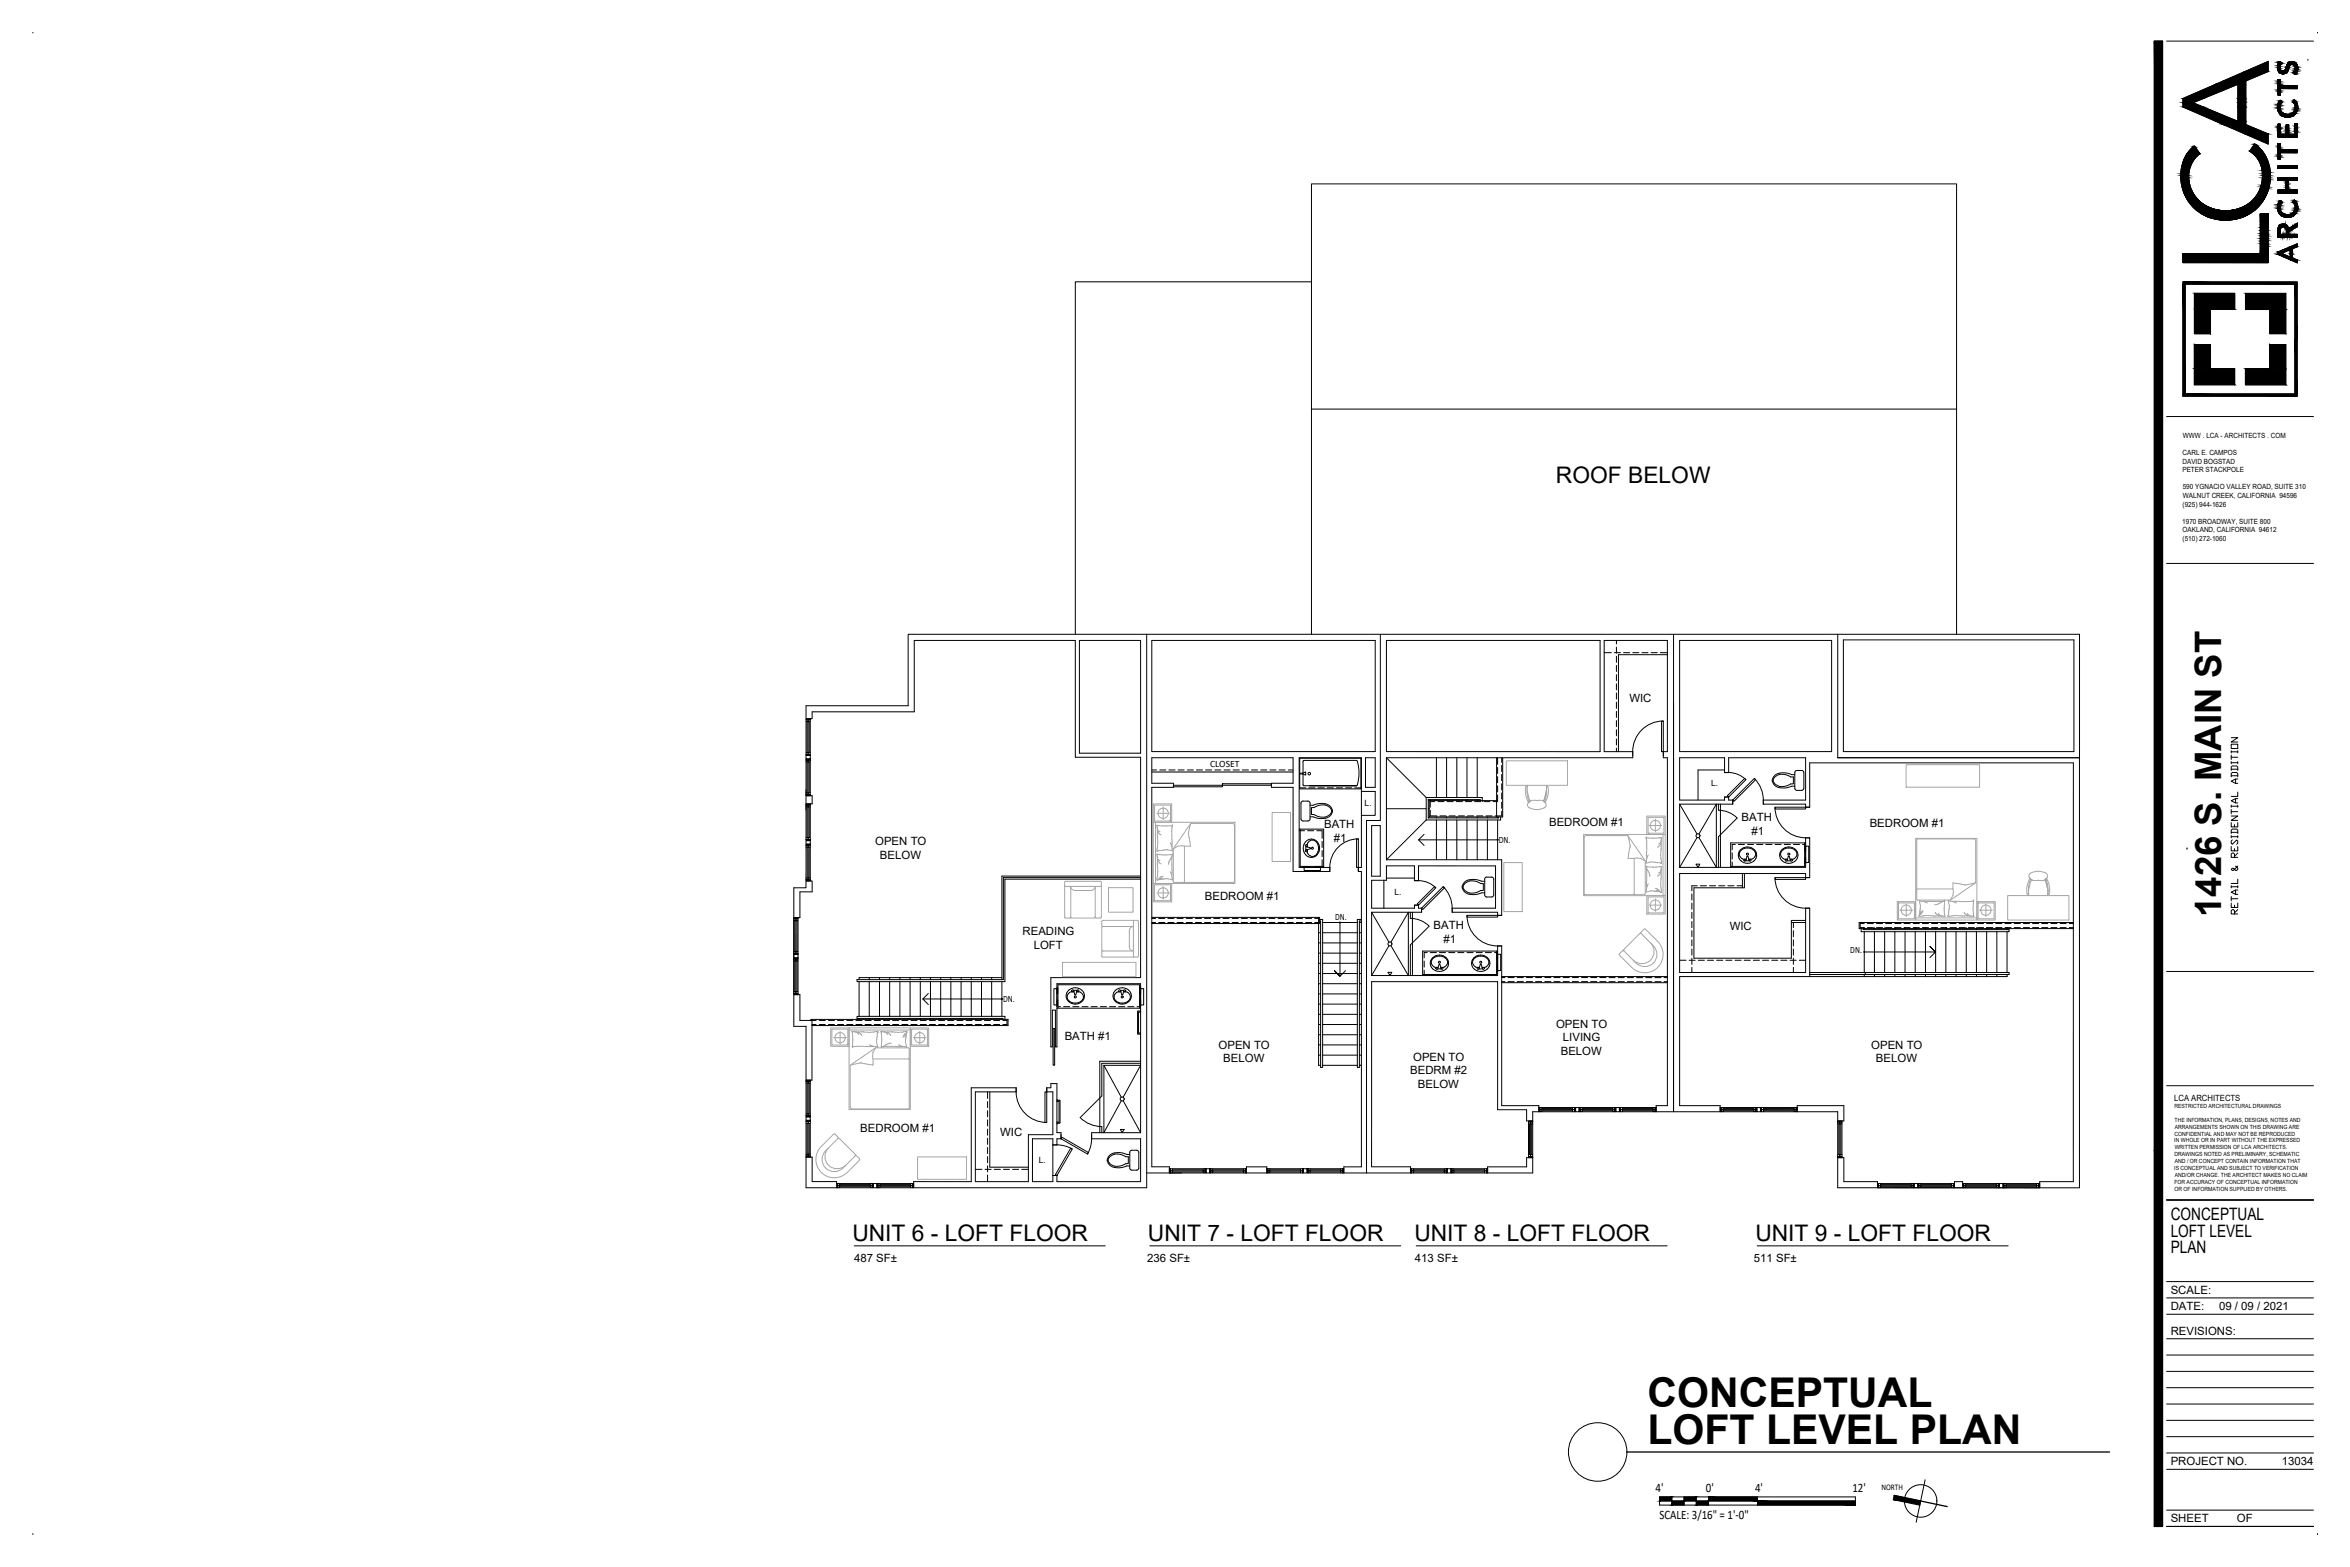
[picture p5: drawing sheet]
<svg xmlns="http://www.w3.org/2000/svg" width="914mm" height="610mm" viewBox="0 0 914 610" stroke-linecap="round" stroke-linejoin="round" font-family="sans-serif">
<defs><g id="words">
<g font-size="16">
<text x="641.1" y="547.5">CONCEPTUAL</text>
<text x="641.1" y="561.8">LOFT LEVEL PLAN</text>
</g>
<text font-size="14.2" x="864.3" y="356.7" transform="rotate(-90 864.3 356.7)">1426 S. MAIN ST</text>
<g font-size="8.9">
<text x="605.4" y="187.7">ROOF BELOW</text>
<text x="331.7" y="482.9">UNIT 6 - LOFT FLOOR</text>
<text x="446.7" y="482.9">UNIT 7 - LOFT FLOOR</text>
<text x="550.3" y="482.9">UNIT 8 - LOFT FLOOR</text>
<text x="683" y="482.9">UNIT 9 - LOFT FLOOR</text>
</g>
<g font-size="6.7">
<text x="844.6" y="474.8">CONCEPTUAL</text>
<text x="844.6" y="481.1">LOFT LEVEL</text>
<text x="844.6" y="487.5">PLAN</text>
</g>
<text font-size="6.2" x="872.1" y="356.7" transform="rotate(-90 872.1 356.7)">RETAIL &amp; RESIDENTIAL ADDITION</text>
<g font-size="5">
<text x="644.2" y="580.4">4'</text>
<text x="663.7" y="580.4">0'</text>
<text x="682.9" y="580.4">4'</text>
<text x="720.8" y="580.4">12'</text>
<text x="645.7" y="590.8">SCALE: 3/16&quot; = 1'-0&quot;</text>
</g>
<g font-size="4.4">
<text x="634" y="273">WIC</text>
<text x="515.2" y="322.3">BATH</text>
<text x="602.8" y="321.5">BEDROOM #1</text>
<text x="677.7" y="319.5">BATH</text>
<text x="727.5" y="321.7">BEDROOM #1</text>
<text x="340.5" y="328.7">OPEN TO</text>
<text x="519" y="327.6">#1</text>
<text x="681.5" y="324.8">#1</text>
<text x="342.4" y="334.1">BELOW</text>
<text x="468.8" y="350">BEDROOM #1</text>
<text x="397.9" y="363.8">READING</text>
<text x="557.8" y="361.5">BATH</text>
<text x="673" y="361.9">WIC</text>
<text x="402.2" y="369.2">LOFT</text>
<text x="561.6" y="366.9">#1</text>
<text x="605.5" y="399.8">OPEN TO</text>
<text x="414.3" y="404.5">BATH #1</text>
<text x="474.1" y="407.9">OPEN TO</text>
<text x="608.2" y="405.1">LIVING</text>
<text x="728.1" y="407.9">OPEN TO</text>
<text x="476" y="413.3">BELOW</text>
<text x="549.9" y="412.6">OPEN TO</text>
<text x="607.3" y="410.5">BELOW</text>
<text x="729.9" y="413.3">BELOW</text>
<text x="548.7" y="417.9">BEDRM #2</text>
<text x="551.7" y="423.3">BELOW</text>
<text x="334.7" y="440.4">BEDROOM #1</text>
<text x="389.2" y="441.7">WIC</text>
<text x="332.3" y="491.1">487 SF±</text>
<text x="446.4" y="491.1">236 SF±</text>
<text x="550.6" y="491.1">413 SF±</text>
<text x="682.4" y="491.1">511 SF±</text>
<text x="844.6" y="503.3">SCALE:</text>
<text x="844.6" y="509.7">DATE:</text>
<text x="863.5" y="509.7">09 / 09 / 2021</text>
<text x="844.6" y="519.2">REVISIONS:</text>
<text x="844.6" y="570">PROJECT NO.</text>
<text x="887.9" y="570">13034</text>
<text x="844.6" y="592.2">SHEET</text>
<text x="870.4" y="592.2">OF</text>
</g>
<g font-size="3.8">
<text x="470.9" y="298.5">CLOSET</text>
<text x="583.2" y="327.8">DN.</text>
<text x="519.5" y="358">DN.</text>
<text x="720" y="370.9">DN.</text>
<text x="390.3" y="389.7">DN.</text>
</g>
<g font-size="3.3">
<text x="665.8" y="305.7">L.</text>
<text x="531" y="313.5">L.</text>
<text x="542.6" y="348.2">L.</text>
<text x="846" y="428.1">LCA ARCHITECTS</text>
<text x="404.2" y="452.3">L.</text>
<text x="732.1" y="579.7">NORTH</text>
</g>
<g font-size="2.8">
<text x="849.4" y="170.4">WWW . LCA - ARCHITECTS . COM</text>
<text x="849.3" y="177.1">CARL E. CAMPOS</text>
<text x="849.2" y="180.4">DAVID BOGSTAD</text>
<text x="849.2" y="183.7">PETER STACKPOLE</text>
<text x="849.3" y="190.4">590 YGNACIO VALLEY ROAD, SUITE 310</text>
<text x="849.2" y="197.1">(925) 944-1626</text>
<text x="849.4" y="193.7">WALNUT CREEK, CALIFORNIA 94596</text>
<text x="849.1" y="203.7">1970 BROADWAY, SUITE 800</text>
<text x="849.3" y="207.1">OAKLAND, CALIFORNIA 94612</text>
<text x="849.2" y="210.4">(510) 272-1060</text>
</g>
<g font-size="2.2">
<text x="846.1" y="431.1">RESTRICTED ARCHITECTURAL DRAWINGS</text>
<text x="846.2" y="436.4">THE INFORMATION, PLANS, DESIGNS, NOTES AND</text>
<text x="846.1" y="441.7">CONFIDENTIAL AND MAY NOT BE REPRODUCED</text>
<text x="846.2" y="439.1">ARRANGEMENTS SHOWN ON THIS DRAWING ARE</text>
<text x="846" y="444.4">IN WHOLE OR IN PART WITHOUT THE EXPRESSED</text>
<text x="846.1" y="449.8">DRAWINGS NOTED AS PRELIMINARY, SCHEMATIC</text>
<text x="846.2" y="447.1">WRITTEN PERMISSION OF LCA ARCHITECTS.</text>
<text x="846" y="455.1">IS CONCEPTUAL AND SUBJECT TO VERIFICATION</text>
<text x="846.2" y="452.4">AND / OR CONCEPT CONTAIN INFORMATION THAT</text>
<text x="846.1" y="460.5">FOR ACCURACY OF CONCEPTUAL INFORMATION</text>
<text x="846.2" y="457.8">AND/OR CHANGE. THE ARCHITECT MAKES NO CLAIM</text>
<text x="846.1" y="463.1">OR OF INFORMATION SUPPLIED BY OTHERS.</text>
</g>
</g></defs>
<!-- layer: a-wall -->
<g fill="none" stroke="#000" stroke-width=".39">
<path d="M420 249.1h23.8v43.9h-23.8zM446.2 246.8h-92.8v27.7h-39.8v5.1h2.4v-2.7h39.7v-27.8h62.7v45.5h25.4v85.7h-34.9v27h.6M446.2 246.8h363l-.1 215.3h-94v-11.7h2.4v9.3h13v2.4M446.2 246.8v215.3h-90.7v-2.4h22.4v-36.5h17.5v1.6h-15.9v34.9h20.6v-18.3h9.6v-16.6h-2.4v-1.6h1.6v-1.7h2.4v19.1h1.5v2.4h-1.5v2.4h-1.6v-2.4h-8v16.7h8v-2.4h1.6v2.4h32.5v-16.7h-19v-2.4h19v-57.9h-32.5v24.6h-.6M448.2 249.1h86.9v43.3h-86.9zM537.1 246.8v72.4h-5.4v137.1M539.5 249.1h83.1v43.3h-83.1zM651.2 246.8v185.7M653.6 249.1h59.1v43.3h-59.1zM715.1 246.8v48h94.1M717.3 248.9h89.7v43.5h-89.7zM531.3 294.8h3.8v11.5h-3.8z"/>
<path d="M313.6 307.2v7.9M313.6 309.6h2.4v3.1h-2.4M533.7 321.2h3.4v19.7h-3.4zM308.9 357h2.3v-10h4.8v-4.3h-2.4v2.7h-4.7v53.9h4.7v20.9h2.3v-23.2h-4.7v-10.1h-2.3M653.5 430.1h15.8v2.4h-24.9v-2.4h4.4v-135.3h-1.6v-2.4h1.6v-43.3h-24.6v43.3h11.1v2.4h-95.8v39.7h44.8v21.6h-1.6v-1.2h-17.6v-1.6h16.8v-16.4l-29.9-.1v5.8h-1.6v-5.8h-10.9v5.6h-5.8v10.9h16.7v-1.2h1.6v1.2h1.1v1.6h-19.4v24.6h49v-11.5h1.6v62.1h14.5v2.4h-2.4v3.6h-2.4v-4.4h-11.3v-49.8h-49v72h15.2v2.4h-26v-2.4h6.8v-114.9h-1.2v-1.5h1.2v-20.3h5.4v-9.3h-5.4v-13.1h-24.2v42.7h11.9v1.5h-14.3v-32.7h-8.4v-1.6h8.4v-9.9h-54.9v9.9h8.4v1.6h-8.4v147.6h6.8v2.4M653.6 430.1v-50.2h50.6v-26.6h-1.6v25h-49v-38.5h49v1.6h1.6v-15.5h-1.6v11.5h-49v-24.6h20.6v-1.6h-1.6v-1.1h-1.6v1.1h-17.4v-16.4h17.4v5.7h1.6v-5.7h30v16.4h-16.5v1.6h16.5v1.2h1.6v-17.2h102.6l-.1 162.9h-13v2.4M699.3 430.1h18.2v6h-2.4v-3.6h-15.8zM313.6 450.1h2.4v9.6h9.5v2.4h-11.9zM446.2 456.3h13.6M485 453.9h7.9v2.4h-7.9zM578.8 453.9h15.2v-3.5h2.4v5.9h-17.6zM760.5 462.1v-2.4h3.2v2.4"/>
</g>
<!-- layer: a-floor-plumbing -->
<g fill="none" stroke="#000" stroke-width=".39">
<path d="M653.6 312.8l6.7 11.7M668.6 312.8v2.4a10.3 10.3 0 0 1 7.3 3l-7.3 7.3v11.9M669.4 312.8v24.6M660 336.2h1.4l-.7 1.2zM660.3 325.8l-6.7 11.6M661.1 324.5l6.7-11.7v24.6l-6.7-11.6M533.7 354.9l6.8 11.6M538.5 342.4v10.9M539.5 341.6h10.9M548.8 354.9v2.4a10.3 10.3 0 0 1 7.3 3M549.6 354.9v24.6M540.1 378.3h1.5l-.8 1.2z"/>
<path d="M540.5 367.9l-6.8 11.6M541.2 366.5l6.8-11.6v24.6l-6.8-11.6M556.1 360.3l-7.3 7.3v11.9M429.5 414.4v26.2l6.8-12.4M429.5 414.4h14.3l-6.8 12.4M429.5 414.4l6.8 12.4M443.8 413.7h-15.1v12.7l-8.4 8.4a11.9 11.9 0 0 0 8.4 3.4v2.4M443.8 412.8h-15.9v27.8M435.9 439.4h1.5l-.7 1.2zM437 428.2l6.8 12.4"/>
<circle cx="660.7" cy="325.1" r=".77"/>
<circle cx="540.8" cy="367.2" r=".77"/>
<circle cx="436.7" cy="427.5" r=".77"/>
</g>
<!-- layer: a-wall-jamb -->
<g fill="none" stroke="#000" stroke-width=".39">
<path d="M313.6 279.6h1.7v.4h-1.7zM313.6 280h.8v.8h-.8zM314.4 280h.9v.8h-.9zM313.6 293.5h1.7v.4h-1.7zM313.6 292.7h.8v.8h-.8zM313.6 295.3h1.7v.4h-1.7zM313.6 295.7h.8v.8h-.8zM314.4 292.7h.9v.8h-.9zM314.4 295.7h.9v.8h-.9zM314.4 280.8v11.9M314.4 296.5v11.9M313.6 312.7h1.7v.4h-1.7z"/>
<path d="M313.6 313.1h.8v.8h-.8zM313.6 309.2h1.7v.4h-1.7zM313.6 308.4h.8v.8h-.8zM314.4 313.1h.9v.8h-.9zM314.4 308.4h.9v.8h-.9zM314.4 313.9v11.9M313.6 326.6h1.7v.4h-1.7zM313.6 325.8h.8v.8h-.8zM313.6 328.4h1.7v.4h-1.7zM313.6 328.8h.8v.8h-.8zM314.4 325.8h.9v.8h-.9zM314.4 328.8h.9v.8h-.9z"/>
<path d="M314.4 329.6v11.9M308.9 357h1.6v.4h-1.6zM308.9 357.4h.8v.8h-.8zM309.7 357.4h.8v.8h-.8zM309.7 358.2v11.9M313.6 342.3h1.7v.4h-1.7zM313.6 341.5h.8v.8h-.8zM314.4 341.5h.9v.8h-.9zM308.9 372.7h1.6v.4h-1.6zM308.9 373.1h.8v.8h-.8zM308.9 370.9h1.6v.4h-1.6zM308.9 370.1h.8v.8h-.8z"/>
<path d="M309.7 373.1h.8v.8h-.8zM309.7 370.1h.8v.8h-.8zM309.7 373.9v11.9M308.9 386.6h1.6v.3h-1.6zM308.9 385.8h.8v.8h-.8zM309.7 385.8h.8v.8h-.8zM313.6 435.9h1.7v.4h-1.7zM313.6 436.3h.8v.8h-.8zM313.6 434.1h1.7v.4h-1.7zM313.6 433.3h.8v.8h-.8zM313.6 420.2h1.7v.4h-1.7zM313.6 420.6h.8v.8h-.8z"/>
<path d="M314.4 436.3h.9v.8h-.9zM314.4 433.3h.9v.8h-.9zM314.4 420.6h.9v.8h-.9zM314.4 421.4v11.9M314.4 437.1v11.9M594.8 436.1h1.6v.3h-1.6zM594.8 436.4h.8v.9h-.8zM595.6 436.4h.8v.9h-.8zM595.6 437.3v11.8M598.8 430.9h.4v1.6h-.4zM599.2 431.7h.8v.8h-.8zM599.2 430.9h.8v.8h-.8z"/>
<path d="M600 431.7h11.9M611.9 431.7h.8v.8h-.8zM611.9 430.9h.8v.8h-.8zM612.7 430.9h.4v1.6h-.4zM614.4 430.9h.4v1.6h-.4zM614.8 431.7h.8v.8h-.8zM614.8 430.9h.8v.8h-.8zM615.6 431.7h11.9M627.5 431.7h.8v.8h-.8zM627.5 430.9h.8v.8h-.8zM628.3 430.9h.4v1.6h-.4zM630.1 430.9h.4v1.6h-.4z"/>
<path d="M630.5 431.7h.8v.8h-.8zM630.5 430.9h.8v.8h-.8zM631.3 431.7h11.9M643.2 431.7h.8v.8h-.8zM643.2 430.9h.8v.8h-.8zM644 430.9h.4v1.6h-.4zM669.3 430.9h.4v1.6h-.4zM669.7 431.7h.8v.8h-.8zM669.7 430.9h.8v.8h-.8zM670.5 431.7h11.9M682.4 431.7h.8v.8h-.8zM682.4 430.9h.8v.8h-.8z"/>
<path d="M683.2 430.9h.4v1.6h-.4zM685 430.9h.4v1.6h-.4zM685.4 431.7h.8v.8h-.8zM685.4 430.9h.8v.8h-.8zM686.2 431.7h11.9M698.1 431.7h.8v.8h-.8zM698.1 430.9h.8v.8h-.8zM698.9 430.9h.4v1.6h-.4zM715.1 436.1h1.6v.3h-1.6zM715.1 436.4h.8v.9h-.8zM715.9 436.4h.8v.9h-.8zM715.9 437.3v11.8"/>
<path d="M313.6 449.8h1.7v.3h-1.7zM313.6 449h.8v.8h-.8zM314.4 449h.9v.8h-.9zM455 454.7h.4v1.6h-.4zM455.4 455.5h.8v.8h-.8zM455.4 454.7h.8v.8h-.8zM456.2 455.5h11.9M468.1 455.5h.8v.8h-.8zM468.1 454.7h.8v.8h-.8zM468.9 454.7h.4v1.6h-.4zM470.7 454.7h.4v1.6h-.4zM471.1 455.5h.8v.8h-.8z"/>
<path d="M471.1 454.7h.8v.8h-.8zM471.9 455.5h11.9M483.8 455.5h.8v.8h-.8zM483.8 454.7h.8v.8h-.8zM484.6 454.7h.4v1.6h-.4zM492.9 454.7h.4v1.6h-.4zM493.3 455.5h.8v.8h-.8zM493.3 454.7h.8v.8h-.8zM494.1 455.5h11.9M506 455.5h.8v.8h-.8zM506 454.7h.8v.8h-.8zM506.8 454.7h.4v1.6h-.4z"/>
<path d="M508.6 454.7h.4v1.6h-.4zM509 455.5h.8v.8h-.8zM509 454.7h.8v.8h-.8zM509.8 455.5h11.9M521.7 455.5h.8v.8h-.8zM521.7 454.7h.8v.8h-.8zM522.5 454.7h.4v1.6h-.4zM548.9 454.7h.4v1.6h-.4zM549.3 455.5h.8v.8h-.8zM549.3 454.7h.8v.8h-.8zM550.1 455.5h11.9M562 455.5h.8v.8h-.8z"/>
<path d="M562 454.7h.8v.8h-.8zM562.8 454.7h.4v1.6h-.4zM564.6 454.7h.3v1.6h-.3zM564.9 455.5h.8v.8h-.8zM564.9 454.7h.8v.8h-.8zM565.7 455.5h11.9M577.6 455.5h.8v.8h-.8zM577.6 454.7h.8v.8h-.8zM578.4 454.7h.4v1.6h-.4zM594.8 450h1.6v.4h-1.6zM594.8 449.1h.8v.9h-.8zM595.6 449.1h.8v.9h-.8z"/>
<path d="M715.1 450h1.6v.4h-1.6zM715.1 449.1h.8v.9h-.8zM715.9 449.1h.8v.9h-.8zM325.5 460.4h.4v1.7h-.4M325.9 461.2h.8v.9h-.8zM325.9 460.4h.8v.8h-.8zM326.7 461.2h11.9M338.6 461.2h.8v.9h-.8zM338.6 460.4h.8v.8h-.8zM339.4 460.4h.4v1.7h-.4zM341.2 460.4h.4v1.7h-.4zM341.6 461.2h.8v.9h-.8z"/>
<path d="M341.6 460.4h.8v.8h-.8zM342.4 461.2h11.9M354.3 461.2h.8v.9h-.8zM354.3 460.4h.8v.8h-.8zM355.1 460.4h.4v1.7h-.4zM730.5 460.4h.4v1.7h-.4zM730.9 461.3h.8v.8h-.8zM730.9 460.4h.8v.9h-.8zM731.7 461.3h11.9M743.6 461.3h.8v.8h-.8zM743.6 460.4h.8v.9h-.8zM744.4 460.4h.4v1.7h-.4z"/>
<path d="M746.2 460.4h.4v1.7h-.4zM746.6 461.3h.8v.8h-.8zM746.6 460.4h.8v.9h-.8zM747.4 461.3h11.9M759.3 461.3h.8v.8h-.8zM759.3 460.4h.8v.9h-.8zM760.1 460.4h.4v1.7h-.4zM763.7 460.4h.4v1.7h-.4zM764.1 461.3h.8v.8h-.8zM764.1 460.4h.8v.9h-.8zM764.9 461.3h11.9M776.8 461.3h.8v.8h-.8z"/>
<path d="M776.8 460.4h.8v.9h-.8zM777.6 460.4h.4v1.7h-.4zM779.4 460.4h.4v1.7h-.4zM779.8 461.3h.8v.8h-.8zM779.8 460.4h.8v.9h-.8zM780.6 461.3h11.9M792.5 461.3h.8v.8h-.8zM792.5 460.4h.8v.9h-.8zM793.3 460.4h.4v1.7h-.4z"/>
</g>
<!-- layer: a-wall-win-sill -->
<g fill="none" stroke="#000" stroke-width=".39">
<path d="M313.6 280.8v11.9M313.6 296.5v11.9M315.3 280.8v11.9M315.3 296.5v11.9M313.6 313.9v11.9M315.3 313.9v11.9M313.6 329.6v11.9M315.3 329.6v11.9M308.9 358.2v11.9M310.5 358.2v11.9M308.9 373.9v11.9M310.5 373.9v11.9"/>
<path d="M313.6 421.4v11.9M313.6 437.1v11.9M315.3 421.4v11.9M315.3 437.1v11.9M594.8 437.3v11.8M596.4 437.3v11.8M600 432.5h11.9M600 430.9h11.9M615.6 432.5h11.9M615.6 430.9h11.9M631.3 432.5h11.9M631.3 430.9h11.9"/>
<path d="M670.5 432.5h11.9M670.5 430.9h11.9M686.2 432.5h11.9M686.2 430.9h11.9M715.1 437.3v11.8M716.7 437.3v11.8M456.2 456.3h11.9M456.2 454.7h11.9M471.9 456.3h11.9M471.9 454.7h11.9M494.1 456.3h11.9M494.1 454.7h11.9"/>
<path d="M509.8 456.3h11.9M509.8 454.7h11.9M550.1 456.3h11.9M550.1 454.7h11.9M565.7 456.3h11.9M565.7 454.7h11.9M326.7 462.1h11.9M326.7 460.4h11.9M342.4 462.1h11.9M342.4 460.4h11.9M731.7 462.1h11.9M731.7 460.4h11.9"/>
<path d="M747.4 462.1h11.9M747.4 460.4h11.9M764.9 462.1h11.9M764.9 460.4h11.9M780.6 462.1h11.9M780.6 460.4h11.9"/>
</g>
<!-- layer: a-wall-win-glaze -->
<g fill="none" stroke="#000" stroke-width=".39">
<path d="M314 280.8v11.9M314 296.5v11.9M314.9 280.8v11.9M314.9 296.5v11.9M314 313.9v11.9M314.9 313.9v11.9M314 329.6v11.9M314.9 329.6l-.1 11.9M309.3 358.2v11.9M310.1 358.2v11.9M309.3 373.9v11.9M310.1 373.9v11.9"/>
<path d="M314 421.4v11.9M314 437.1v11.9M314.9 421.4v11.9M314.9 437.1v11.9M595.2 437.3v11.8M596 437.3v11.8M600 431.3h11.9M600 432.1h11.9M615.6 431.3h11.9M615.6 432.1h11.9M631.3 431.3h11.9M631.3 432.1h11.9"/>
<path d="M670.5 431.3h11.9M670.5 432.1h11.9M686.2 431.3h11.9M686.2 432.1h11.9M715.5 437.3v11.8M716.3 437.3v11.8M456.2 455.1h11.9M456.2 455.9h11.9M471.9 455.1h11.9M471.9 455.9h11.9M494.1 455.1h11.9M494.1 455.9h11.9"/>
<path d="M509.8 455.1h11.9M509.8 455.9h11.9M550.1 455.1h11.9M550.1 455.9h11.9M565.7 455.1h11.9M565.7 455.9h11.9M326.7 460.8h11.9M326.7 461.7h11.9M342.4 460.8h11.9M342.4 461.7h11.9M731.7 460.8h11.9M731.7 461.7h11.9"/>
<path d="M747.4 460.8h11.9M747.4 461.7h11.9M764.9 461.7h11.9M764.9 460.9h11.9M780.6 461.7h11.9M780.6 460.9h11.9"/>
</g>
<!-- layer: a-04 -->
<g fill="none" stroke="#000" stroke-width=".39">
<path d="M313.6 293.9h1.7v1.4h-1.7zM313.6 327h1.7v1.4h-1.7zM308.9 371.3h1.6v1.4h-1.6zM313.6 434.5h1.7v1.4h-1.7zM613.1 430.9h1.3v1.6h-1.3zM628.7 430.9h1.4v1.6h-1.4zM683.6 430.9h1.4v1.6h-1.4zM469.3 454.7h1.4v1.6h-1.4zM507.2 454.7h1.4v1.6h-1.4zM563.2 454.7h1.4v1.6h-1.4zM339.8 460.4h1.4v1.7h-1.4zM744.8 460.4h1.4v1.7h-1.4z"/>
<path d="M778 460.4h1.4v1.7h-1.4z"/>
</g>
<!-- layer: a-floor -->
<g fill="none" stroke="#000" stroke-width=".39">
<path d="M510.3 109.6h-91.9v137.2M510.3 159.1h251M510.3 246.8v-175.3h251v175.3M539.5 294.8l15.4 15.5M558.9 294.8v15.5M562.9 294.8v15.5M566.9 294.8v15.5M570.8 294.8v15.5M574.8 294.8v15.5M582.3 294.8v23M584.7 294.8v23h-28.6M539.5 314.6h15.4"/>
<path d="M554.9 319l-15.4 15.5M555.7 311.1l.4 .3M555.7 314.6h.4M556.1 311.4l26.2 .1M556.1 311.4v6.4M556.1 317.8l-.4 .4M558.9 311.1v.3M558.9 317.8v.4M558.9 319v15.5M562.9 311.1v.3M562.9 317.8v.4M562.9 319v15.5"/>
<path d="M566.9 311.1v.3M566.9 317.8v.4M566.9 319v15.5M570.8 311.1v.3M570.8 317.8v.4M570.8 319v15.5M574.8 311.1v.3M574.8 317.8v.4M574.8 319v15.5M578.8 317.8v.4M578.8 319v15.5M582.7 317.8v.4"/>
<path d="M582.7 319v15.5M443.8 340.8h-54v40.3M448.2 356.9h65.3v2.4h-65.3M513.1 359.3v55.1h.8M513.5 358.9h.4M514.6 358.9h13.5M528.9 358.9h.8M806.7 358.9h-83.3v2.3h83.3M513.1 366.8h.8M513.1 370.8h.8M513.1 374.7h.8M513.1 378.7h.8"/>
<path d="M513.1 362.9h.8M514.6 366.8h13.5M514.6 370.8h13.5M514.6 374.7h13.5M514.6 378.7h13.5M514.6 362.9h13.5M528.9 366.8h.8M528.9 370.8h.8M528.9 374.7h.8M528.9 378.7h.8M528.9 362.9h.8M584.3 379.9h64.5"/>
<path d="M725.4 360.9v.7M725.4 362.5v15.8M725.4 379.1v.8M729.4 360.9v.7M729.4 362.5v15.8M729.4 379.1v.8M733.3 360.9v.7M733.3 362.5v15.8M733.3 379.1v.8M737.3 360.9v.7M737.3 362.5v15.8M737.3 379.1v.8"/>
<path d="M741.3 360.9v.7M741.3 362.5v15.8M741.3 379.1v.8M745.2 360.9v.7M745.2 362.5v15.8M745.2 379.1v.8M749.2 360.9v.7M749.2 362.5v15.8M749.2 379.1v.8M753.2 360.9v.7M753.2 362.5v15.8M753.2 379.1v.8"/>
<path d="M757.1 360.9v.7M757.1 362.5v15.8M757.1 379.1v.8M761.1 360.9v.7M761.1 362.5v15.8M761.1 379.1v.8M765.1 360.9v.7M765.1 362.5v15.8M765.1 379.1v.8M769 360.9v.7M769 362.5v15.8M769 379.1v.8"/>
<path d="M773 360.9v.7M773 362.5v15.8M773 379.1v.8M777 360.9v.7M777 362.5v15.8M777 379.1v.8M781 379.1v.8h-76.8M781 360.9v.7M781 362.5v15.8M315.5 397v-.4h76.7v2.4h-76.3M334.3 381.9v13.5M334.3 396.2v.4"/>
<path d="M338.2 380.3v.8M338.2 381.9v13.5M338.2 396.2v.4M342.2 380.3v.8M342.2 381.9v13.5M342.2 396.2v.4M346.2 380.3v.8M346.2 381.9v13.5M346.2 396.2v.4M350.2 380.3v.8M350.2 381.9v13.5M350.2 396.2v.4"/>
<path d="M354.1 380.3v.8M354.1 381.9v13.5M354.1 396.2v.4M358.1 380.3v.8M358.1 381.9v13.5M358.1 396.2v.4M362 380.3v.8M362 381.9v13.5M362 396.2v.4M366 380.3v.8M366 381.9v13.5M366 396.2v.4"/>
<path d="M370 380.3v.8M370 381.9v13.5M370 396.2v.4M374 380.3v.8M374 381.9v13.5M374 396.2v.4M377.9 380.3v.8M377.9 381.9v13.5M377.9 396.2v.4M381.9 380.3v.8M381.9 381.9v13.5M381.9 396.2v.4"/>
<path d="M385.9 380.3v.8M385.9 381.9v13.5M385.9 396.2v.4M389.8 381.9v13.5M389.8 396.2v.4M389.8 380.3h-55.5v.8M513.1 382.7h.8M513.1 386.7h.8M513.1 390.6h.8M513.1 394.6h.8M513.1 398.6h.8M514.6 382.7h13.5"/>
<path d="M514.6 386.7h13.5M514.6 390.6h13.5M514.6 394.6h13.5M514.6 398.6h13.5M528.9 382.7h.8M528.9 386.7h.8M528.9 390.6h.8M528.9 394.6h.8M528.9 398.6h.8M584.3 382.3h64.5M409.5 407.3v-14.3h1.2v14.3M513.1 402.5h.8"/>
<path d="M513.1 406.5h.8M513.1 410.5h.8M514.6 414.4h13.5M514.6 402.5h13.5M514.6 406.5h13.5M514.6 410.5h13.5M528.9 414.4h.8M528.9 402.5h.8M528.9 406.5h.8M528.9 410.5h.8"/>
</g>
<!-- layer: a-stair -->
<g fill="none" stroke="#000" stroke-width=".39">
<path d="M552 326.7h30.7M554.1 324.6l-2.1 2.1 2.1 2.2M521.4 358.9v20.9l-2.1-2.2 2.1 2.2 2.2-2.2M725.4 370.3h27.7l-2.1-2.1 2.1 2.1-2.1 2.2M359.1 388.6h30.7M361.2 386.5l-2.1 2.1 2.1 2.2M528.9 414.4h.8"/>
<circle cx="582.7" cy="326.7" r=".18"/>
<circle cx="521.4" cy="358.9" r=".18"/>
<circle cx="725.4" cy="370.3" r=".18"/>
<circle cx="389.8" cy="388.6" r=".18"/>
</g>
<!-- layer: a-floor-cab-base -->
<g fill="none" stroke="#000" stroke-width=".39">
<path d="M671 299.5h-10.3v11.7M529.7 307.9v9.3M576 311.8v-.7h-20.3v7.1h27.4v-.4M576.8 311.8v-1.5h-21.9v8.7h29v-1.2M505.5 322.6h9.5v14.9M505.9 322.6v14.5h9.1M702.2 327.9v9.2h-28.8M702.6 327.9h-29.2v9.5M443.8 341.4h-53.4v39.7h-56.9v.8h57.5v-39.9h52.8M513.5 357.7h1.1v57.5h-.7v-56.9h-.4M529.7 357.7h-1.6v57.5h.8v-56.9h.8M582.3 370v9.1h-28.7"/>
<path d="M582.7 370h-29.1v9.5M704.2 378.3h77.5v.8h-77.5M724.2 360.9v1.6h57.5v-.9h-56.7v-.7M725.8 378.3v.8M390.2 396.6v-.4h-56.7v-.8h57.5v1.2M411.3 392.2h32.5M411.7 392.2v-9.1h31.7v9.1M443.1 393.7l-.1 8.1 .7 .1M443.1 393.7h.6M443.7 393.3l-1.1 .2v8.6M443.8 393.1v.8M442.6 402.1l1.1 .2"/>
<path d="M443.8 401.7v.8M411.3 427.8v.8M411.3 436.4v.8M411.4 428l1.1 .2-.1 8.6-1 .2M411.4 428.4l.7 .1-.1 8-.6 .1M409.7 445.4v11.9"/>
</g>
<!-- layer: a-floor-cab-under -->
<g fill="none" stroke="#000" stroke-width=".39">
<path d="M582.7 294.8v2.6M582.7 298.5v2.4M584.3 294.8v1.8M584.3 297.8v2.3M556.5 315.2v2.2h2.6M558.3 311.8h-1.8v2.2M559.5 311.8h2.4M560.3 317.4h2.4M563.1 311.8h2.4M563.9 317.4h2.4M566.6 311.8h2.4M567.5 317.4h2.3"/>
<path d="M570.2 311.8h2.4M571 317.4h2.4M573.8 311.8h2.4M574.6 317.4h2.4M577.4 311.8h2.3M578.2 317.4h2.4M582.7 309.3v2.5h-1.8M582.7 302.1v2.4M582.7 305.7v2.4M584.3 315.6v1.8h-2.6M584.3 301.3v2.4M584.3 304.9v2.4"/>
<path d="M584.3 308.5v2.3M584.3 312.1v2.3M505.5 323.2h2.1M508.8 323.2h2.4M512.4 323.2h2v2.9M514.4 327.3v2.4M514.4 330.9v2.4M514.4 334.5v3M674 331.8v2.4M674 335.4v2M675.2 328.5h-1.2v2.1M676.4 328.5h2.4"/>
<path d="M680 328.5h2.3M683.5 328.5h2.4M687.1 328.5h2.4M690.7 328.5h2.4M694.3 328.5h2.3M697.8 328.5h2.4M701.4 328.5h1.2M448.2 358.9h1.5M448.2 357.3h1.5M450.9 358.9h2.3M450.9 357.3h2.3M454.4 358.9h2.4"/>
<path d="M454.4 357.3h2.4M458 358.9h2.4M458 357.3h2.4M461.6 358.9h2.3M461.6 357.3h2.3M465.2 358.9h2.3M465.2 357.3h2.3M468.7 358.9h2.4M468.7 357.3h2.4M472.3 358.9h2.4M472.3 357.3h2.4M475.9 358.9h2.3"/>
<path d="M475.9 357.3h2.3M479.4 358.9h2.4M479.4 357.3h2.4M483 358.9h2.4M483 357.3h2.4M486.6 358.9h2.4M486.6 357.3h2.4M490.1 358.9h2.4M490.1 357.3h2.4M493.7 358.9h2.4M493.7 357.3h2.4M497.3 358.9h2.4"/>
<path d="M497.3 357.3h2.4M500.9 358.9h2.4M500.9 357.3h2.4M504.4 358.9h2.4M504.4 357.3h2.4M508 358.9h2.4M508 357.3h2.4M511.6 357.3h1.5v1.6h-1.5M725.4 359.3h-1.6v1.6h1.6M726.6 359.3h2.4M730.2 359.3h2.3M733.7 359.3h2.4"/>
<path d="M737.3 359.3h2.4M740.9 359.3h2.3M744.4 359.3h2.4M748 359.3h2.4M751.6 359.3h2.4M755.2 359.3h2.3M758.7 359.3h2.4M762.3 359.3h2.4M765.9 359.3h2.4M769.4 359.3h2.4M773 359.3h2.4M776.6 359.3h2.4"/>
<path d="M780.2 359.3h2.3M783.7 359.3h2.4M787.3 359.3h2.4M790.9 359.3h2.4M794.4 359.3h2.4M798 359.3h2.4M801.6 359.3h2.4M805.2 359.3h1.5M554.2 373.9v2.3M554.2 377.4v2.1M555.3 370.6h-1.1v2.1M556.5 370.6h2.4"/>
<path d="M560.1 370.6h2.4M563.7 370.6h2.4M567.2 370.6h2.4M570.8 370.6h2.4M574.4 370.6h2.4M578 370.6h2.3M581.5 370.6h1.2M726.6 360.9h2.4M730.2 360.9h2.3M733.7 360.9h2.4M737.3 360.9h2.4M740.9 360.9h2.3"/>
<path d="M744.4 360.9h2.4M748 360.9h2.4M751.6 360.9h2.4M755.2 360.9h2.3M758.7 360.9h2.4M762.3 360.9h2.4M765.9 360.9h2.4M769.4 360.9h2.4M773 360.9h2.4M776.6 360.9h2.4M780.2 360.9h2.3M783.7 360.9h2.4"/>
<path d="M787.3 360.9h2.4M790.9 360.9h2.4M794.4 360.9h2.4M798 360.9h2.4M801.6 360.9h2.4M805.2 360.9h1.5M315.9 398.6h1.7M315.9 397h1.7M318.8 398.6h2.3M318.8 397h2.3M322.3 398.6h2.4M322.3 397h2.4"/>
<path d="M325.9 398.6h2.4M325.9 397h2.4M329.5 398.6h2.4M329.5 397h2.4M333.1 398.6h2.3M333.1 397h2.3M336.6 398.6h2.4M336.6 397h2.4M340.2 398.6h2.4M340.2 397h2.4M343.8 398.6h2.4M343.8 397h2.4"/>
<path d="M347.3 398.6h2.4M347.3 397h2.4M350.9 398.6h2.4M350.9 397h2.4M354.5 398.6h2.4M354.5 397h2.4M358 398.6h2.4M358 397h2.4M361.6 398.6h2.4M361.6 397h2.4M365.2 398.6h2.4M365.2 397h2.4"/>
<path d="M368.8 398.6h2.4M368.8 397h2.4M372.3 398.6h2.4M372.3 397h2.4M375.9 398.6h2.4M375.9 397h2.4M379.5 398.6h2.4M379.5 397h2.4M383 398.6h2.4M383 397h2.4M386.6 398.6h2.4M386.6 397h2.4"/>
<path d="M390.2 397h1.6v1.6h-1.6M411.3 391.6h1.4M413.8 391.6h2.4M417.4 391.6h2.4M421 391.6h2.4M424.6 391.6h2.3M428.1 391.6h2.4M431.7 391.6h2.4M435.3 391.6h2.4M438.8 391.6h2.4M442.4 391.6h1.4M584.3 381.9h1.3"/>
<path d="M584.3 380.3h1.3M586.8 381.9h2.4M586.8 380.3h2.4M590.4 381.9h2.3M590.4 380.3h2.3M593.9 381.9h2.4M593.9 380.3h2.4M597.5 381.9h2.4M597.5 380.3h2.4M601.1 381.9h2.4M601.1 380.3h2.4M604.6 381.9h2.4"/>
<path d="M604.6 380.3h2.4M608.2 381.9h2.4M608.2 380.3h2.4M611.8 381.9h2.4M611.8 380.3h2.4M615.4 381.9h2.3M615.4 380.3h2.3M618.9 381.9h2.4M618.9 380.3h2.4M622.5 381.9h2.4M622.5 380.3h2.4M626.1 381.9h2.4"/>
<path d="M626.1 380.3h2.4M629.7 381.9h2.3M629.7 380.3h2.3M633.2 381.9h2.4M633.2 380.3h2.4M636.8 381.9h2.4M636.8 380.3h2.4M640.4 381.9h2.3M640.4 380.3h2.3M643.9 381.9h2.4M643.9 380.3h2.4M647.5 381.9h1.3"/>
<path d="M647.5 380.3h1.3"/>
</g>
<!-- layer: XU-B5$0$A-FLOR-SHLF -->
<g fill="none" stroke="#000" stroke-width=".39">
<path d="M624.2 253.9h2.8M628.2 253.9h2.3M629 249.1v1.4M629 251.7v2.4M629 255.3v2.4M629 258.9v2.4M631.7 253.9h2.4M635.3 253.9h2.4M638.9 253.9h2.4M642.4 253.9h2.4M646 253.9h2.8M629 262.4v2.4"/>
<path d="M629 266v2.4M629 269.6v2.4M629 273.1v2.4M629 276.7v2.4M448.2 299.5h1.9M451.2 299.5h2.4M454.8 299.5h2.4M458.4 299.5h2.4M462 299.5h2.3M465.5 299.5h2.4M469.1 299.5h2.4M472.7 299.5h2.4"/>
<path d="M476.3 299.5h2.3M479.8 299.5h2.4M483.4 299.5h2.4M487 299.5h2.3M490.6 299.5h2.3M494.1 299.5h2.4M497.7 299.5h2.4M501.3 299.5h1.8M629 280.3v2.4M629 283.9v2.4M629 287.4v2.4M629 291v1.4"/>
<path d="M658.3 347.8v2.3M658.3 351.3v2.4M658.3 354.9v2.4M658.3 358.5v2.4M660.4 344.6h-2.1v2M661.6 344.6h2.4M665.2 344.6h2.3M668.8 344.6h2.3M672.3 344.6h2.4M675.9 344.6h2.1M697.8 358.9v2M653.6 373.6h2.5"/>
<path d="M657.2 373.6h2.4M658.3 362v2.4M658.3 365.6v2.4M658.3 369.2v2.4M658.3 372.8v2.4M658.3 376.3v2M660.8 373.6h2.4M664.4 373.6h2.4M667.9 373.6h2.4M671.5 373.6h2.4M675.1 373.6h2.4M678.7 373.6h2.4"/>
<path d="M682.2 373.6h2.4M685.8 373.6h2.4M689.4 373.6h2.4M692.9 373.6h2.4M696.5 373.6h2.4M697.8 362v2.4M697.8 365.6v2.4M697.8 369.2v2.4M697.8 372.8v2.4M697.8 376.3v2M700.1 373.6h2.5M384.3 424.8v2.5"/>
<path d="M384.3 428.5v2.4M384.3 432.1v2.4M384.3 435.7v2.4M384.3 439.2v2.4M379.5 454.9h2.6M383.3 454.9h2.4M384.3 442.8v2.4M384.3 446.4v2.4M384.3 450v2.3M384.3 453.5v2.4M384.3 457.1v2.6M386.9 454.9h2.3"/>
<path d="M390.4 454.9h2.4M394 454.9h2.4M397.6 454.9h2.5"/>
</g>
<!-- layer: XU-B5$0$A-FLOR-SHLF-POLE -->
<path d="M648.8 254.7h-19.1v37.7M448.2 300.3h54.9M678 339.8v5.6M678.8 339.8v5.6h-19.7v27.4h37.9v-14.7h5.6M697 358.9h5.6M385.1 424.8v29.3h15" fill="none" stroke="#000" stroke-width=".39"/>
<!-- layer: a-pen-008 -->
<g fill="none" stroke="#a6a6a6" stroke-width=".39">
<path d="M586.1 296h23.8v9.5h-23.8zM741.7 297.5h28.6v8.7h-28.6zM448.8 319.9h31.7v23.8h-31.7zM448.8 312.7h7.1v7.2h-7.1zM449.3 313.2h6.2v6.2h-6.2zM449.6 319.9v23.8M450.2 316.4h4.8M452.6 313.9v4.9M455.1 319.4h.1M495 316.1h7.2v19h-7.2zM594.2 306h-.3a7.2 7.2 0 0 0 .9 6.2M594.2 306l.1 .2a10.6 10.6 0 0 0 .7 5.7"/>
<path d="M594.2 306.8l1.1 4.8M594.4 305.5l-.2 .5M594.8 312.2a1.51 1.51 0 0 0-.2 1.7 1.51 1.51 0 0 0 1.5 .8l2.8 .2a2.26 2.26 0 0 0 2.7-1.9l-.4-.8M595 311.9l-.2 .3M595 311.9a3.4 3.4 0 0 1 3-.4 3.4 3.4 0 0 1 3 .4M601 311.9l.2 .3M601.6 305.5l.2 .5M601.7 306.2a10.6 10.6 0 0 1-.7 5.7M601.8 306.8l-1.2 4.8M601.8 306h.1M601.8 306h.3a7.2 7.2 0 0 1-.9 6.2M601.8 306l-.1 .2"/>
<path d="M640.8 317.5h7.1v7.1h-7.1zM641.3 318h6.2v6.1h-6.2zM644.1 318.7v4.9M450.1 321.1l.3 1.5M450.2 321.1h.1M450.2 332.3l.3 6.9M450.2 332.3h.1M450.2 332.3l.5 .1M450.2 321.1l.3 .1M450.3 333.3v.5M450.3 322v.6M450.3 333.8l.6 .9"/>
<path d="M450.3 322.5l.6 .9M450.4 322.6v2.9M450.4 325.5v3.8M450.4 323.3l.1 .4M450.4 334.6l.1 .3M450.4 329.3l-.2 1.8 .3 .2 .3-.5 2-.1M450.5 339.2l-.3 3.2 .3 .1 .3-.4 2-.1M450.5 323.7l1 1M450.5 334.9l1 1.1M450.7 321.1h-.2M450.7 321.1l2.6 .2M450.7 332.4h.3"/>
<path d="M450.9 334.6l.5 .3M450.9 323.4l.5 .2M451 332.4l2.3 .2M451.5 324.7l.3 .1M451.5 335.9l.3 .2M454.4 330.6l-1.6 .1M454.4 330.6l1.8 .4M455.4 339.1l.6 1.5M455.4 327.8l.4 1.1M455.5 321.2l-2.2 .2M455.5 332.5l-2.2 .1M455.6 333.8l-.8 1.7-.1 .8"/>
<path d="M455.9 328.9l.1 .5M456 329.8l.2 1.2M456 322.2v6.8M456 333.4l.1 5.3M456 333.2l-.4 .6M456 329v.8M456.1 338.7l-.1 2.3M456.1 321.6l-.1 .6M456.1 332.9l-.1 .5M456.2 321.2h-.7M456.2 332.4l-.7 .1M456.2 321.2l-.1 .4"/>
<path d="M456.2 332.4l-.1 .5M456.2 321.2h.1M456.2 331h.1M456.2 332.4h.1M456.5 330.2v12.8M458.3 329.1l-1.8 1M460.9 329.2v13.8M462.4 324.4l.8 4.8-4.9-.1M463.3 320.3l-.9 4.1M463.3 320.3h16.2l.6 .3 .2 .5v21.9M463.3 320.3l-6.8 9.9M585.1 335.6h7.2v19h-7.2z"/>
<path d="M616.2 324.6h31.7v23.8h-31.7zM633.4 325.1l.2 .6a8.1 8.1 0 0 1 .1 6.3M633.4 325.1h-16.2l-.6 .2-.2 .6v21.8M633.4 325.1l6.8 9.8M633.8 332.1l-.3 1.8 3.5-.2a3.3 3.3 0 0 1 2.8 1l.4 .2M635.9 333.9v13.8M640.2 334.9v12.8M640.5 325.9l.3 2.1M640.5 337.2v.2M640.5 325.9h.1M640.5 335.8h.1M640.5 337.2h.1"/>
<path d="M640.5 337.4l.2 .4M640.7 334.9l-.2 .9M640.7 337.8v.4M640.7 337.9l1.2 2.3 .1 .9M640.7 331.5v3.4M640.7 338.2v4.5M640.8 328l-.1 3.5M641.3 332.6l-.6 1.5M641.6 324.2h.1M641.7 321.1h4.8M643.9 335.4l-1.3-.1-2.1 .5M646.2 328.4l-1.3 1.2"/>
<path d="M646.3 328l-.1 .4M646.3 339.3l-1.1 1.4M646.4 327.3l-1 1.1M646.4 338l-.3 1-.7 .6M646.4 326.7v.6M646.5 337.1h.1M646.5 325.8l-2.1 .3-3.9-.2M646.5 337.1l-3.2 .2-2.8-.1M646.5 325.8h.1M646.5 337v.1M646.6 325.8l-.4 6.9 .3 3.2-.3 .1-.3-.4-2-.1M646.6 337.1l-.4 6.8 .2 2"/>
<path d="M647.1 324.6v23.8M745.4 326.2h23.8v31.7h-23.8zM414.3 344.4l.4 .4h13.5l.3-.4M416.6 356.7l.4 .4h8.8l.4-.4M416.6 356.7v-11.9a1.61 1.61 0 0 0 1.6 1.6h6.4a1.58 1.58 0 0 0 1.5-1.6l.1 11.9M426.2 356.7l.4 .4h1.5l.4-.4M428.5 343.2l-.3-.3-13.9 .1v13.7l.4 .4h1.6l.3-.4M428.6 343.3v13.4M431.3 345.3h9.6v9.6h-9.6zM441 358.5v13.5M441.4 358l-.4 .4M448.8 343.7h7.1v7.2h-7.1z"/>
<path d="M449.3 344.2h6.2v6.2h-6.2zM450.2 347.4h4.8M452 341.6h.4M452 341.6l-1 .5M452.5 340.9l-.8 .2-.9 1M452.6 344.9v4.9M454.4 341.8l-1.6 .2M454.4 341.9l1.8 .4M456 341l.2 1.3M456.2 342.3h.1M456.5 342.9l.3 .4h23.2l.3-.4M460.9 342.9l-.4 .4"/>
<path d="M616.4 347.7l.3 .3h23.2l.3-.3M635.9 347.7l.3 .3M640.7 342.7v3.1M640.7 345.8l-.2 1.2M640.8 348.5h7.1v7.1h-7.1zM641.3 348.9h6.2v6.2h-6.2zM641.3 343.8l-.6 1.6M641.7 352.1h4.8M642.6 346.6h1M642.6 346.5l-2.1 .5M643.6 346.6l.3 .1M643.9 346.7l2 .1"/>
<path d="M644.1 349.6v5M644.2 345.6l.8 .3M644.3 346.4h.7l.7 .5M645 345.9l.9 .9M645.2 340.7l-.3 .1M646.4 345.9l.1 1.2-.3 .2-.3-.5M738.2 350.8h7.2v7.1h-7.2zM738.7 351.3h6.2v6.1h-6.2zM739.3 354.1h4.9M741.7 351.7v4.8M745.4 357.1h23.8M746.5 356.2l.5 .3 2.9-.3 2.4 .1"/>
<path d="M747 355.9l-.4 .3M747.5 354.3l-.1 .9-.4 .4M747.6 355.5l-.6 .4M748.2 354.1l-.6 1.4M748.4 350.7l1.6 .6M753 354.9l1.5 1.4M753.6 351.9h-.8M754.1 351.7l-.5 .2M754.2 355.3l1.1 1M754.6 350.7l-7.8-.2 .5 2.1-.3 3.3M755.2 356.3h-2.9M755.3 356.3l.5 .1"/>
<path d="M755.9 350.7l-1.8 1M756.6 350.5l-2 .2M756.6 350.6l-.1 3.8 .3 2.1-1.6-.2M756.7 350.4h.1M756.7 350.5v.1M759.7 350.7l.9 .3M759.9 345.8h-13.8l-.3 .3M760 348.4l-1.1 1.7M760.6 351l.7 .3M760.9 350.6l-2.8-.1 .4 2.1-.2 3.3-.5 .3 .2 .3 3.2-.3 2.7 .2M760.9 350.6l3 .1M761.8 343.7l-1.9-.3v5"/>
<path d="M763.9 350.7h2M764.3 354.9l1.5 1.4M765.5 355.3l1 1M766.5 356.3l-2.6 .1M766.5 356.3l1.5 .2M766.5 356.3l.6 .1M767.5 350.6l-1.6 .1M767.7 354.4l.2 1.6M767.9 351.2l-.1 3.2M767.9 350.5l-.4 .1M767.9 350.4h.1M767.9 350.5l-.1 .7"/>
<path d="M768 355.9v.6M768 356.5h.1M768.8 343.4l-.6 .1a8.1 8.1 0 0 1-6.4 .2M768.8 343.4v-16.3l-.3-.5-.5-.3-22 .1-.2 23.4 .3 .3M768.8 343.4l-9.8 6.8h-12.9M769.2 350.8h7.2v7.1h-7.2zM769.7 351.6h.1M769.7 351.3h6.2v6.1h-6.2zM770.3 354.1h4.9M772.7 351.7v4.8M781.2 348.4h23.8v9.5h-23.8zM789.3 347.9l.2 .5"/>
<path d="M789.9 341.7a1.52 1.52 0 0 1-.2-1.7 1.52 1.52 0 0 1 1.5-.8l2.8-.2a2.27 2.27 0 0 1 2.7 1.9l-.4 .8M789.9 341.7a7.2 7.2 0 0 0-.9 6.2l.4-.2a10.5 10.5 0 0 1 .7-5.7M789.9 341.7l.2 .3M790.1 342a3.4 3.4 0 0 0 3 .4h2.4M790.4 342.3l-1.1 4.8M795.7 342.3l1.2 4.8M796.1 342l-.6 .4M796.3 341.7l-.3 .2a12.9 12.9 0 0 1 .9 6M796.3 341.7a7.2 7.2 0 0 1 .9 6.2h-.3M796.9 347.9l-.2 .5M413.4 374.4h28.6v5.6h-28.6zM429.1 360.4l-.4-.4v-1.6l.4-.4 13.7 .1 .2 13.9-.4 .3h-13.5l-.4-.4v-1.5l.4-.4"/>
<path d="M429.1 360.4l-.4 .4v8.8l.4 .3M429.1 360.4h11.9a1.58 1.58 0 0 0-1.6 1.6v6.4a1.58 1.58 0 0 0 1.6 1.5l-11.9 .1M441 371.9l.4 .4M631.8 369.3v.6h-.5M631.9 369.9l4.7 4.8M638.6 363.2v-.6l1.5-1.2 4.9 4.9a7.1 7.1 0 0 1 0 10.1 7.1 7.1 0 0 1-10.1-.1l-4.7-4.7v-.6l1.1-1.1M638.6 363.2h-.6l-6.1 6.2M638.6 363.2l4.8 4.7M642.2 366.8a4.8 4.8 0 0 1 0 6.7 4.8 4.8 0 0 1-6.7 0M643.3 367.9a4.8 4.8 0 0 1 0 6.7 4.8 4.8 0 0 1-6.7 0M323.2 399.9h7.2v7.1h-7.2zM330.4 399.9h23.8v31.7h-23.8z"/>
<path d="M354.2 399.9h7.2v7.1h-7.2zM323.7 400.4h6.2v6.1h-6.2zM324.4 403.7h4.9M326.9 401.3v4.8M329.9 406.2h.1M330.4 400.7h23.8M330.8 414.4v16.2l.3 .6 .5 .2h21.9M331.6 401.3h.1M331.6 401.3h-.1M331.6 401.2l1.5 .3M331.6 401.3l.1 .1M331.7 407.2v.1"/>
<path d="M331.7 401.4v5.8M331.7 407.3h.1M331.7 407.3l2-.3 7.8 .3M332.5 401.4h.5M333 401.4l1.1 1M333.8 401.5l1.5 1.4M336 401.4l.6 .1M336 401.4l-2.9 .1M336.6 401.5l5-.2 .2 .3-.5 .3-.1 2M337.8 414l1.9 .3M337.8 414.1a8.8 8.8 0 0 0-7 .3M338.3 406.5l.4 .1"/>
<path d="M338.7 406.6l1.2 .5M339.7 412h13.8M340.6 407.6l-.1 .4a3.3 3.3 0 0 0-1 2.8l.2 3.6M341 405.2l.5 2.1M341.2 403.9l-.1 1.3M341.5 407.3h.1M342.8 401.3l.3 2.1-.2 3.9M342.8 401.3h.1M342.8 401.2l1.5 .3M342.9 407.3h.1M343.8 401.4h.5M343.9 407.1l-1 .2"/>
<path d="M343.9 407.1h5.3M344.3 401.4l1.1 1M344.3 401.5l5.4 .1M345.1 401.5l1.4 1.1M346.4 402.6l.2 .3M346.8 405.8l-.8 .1-2.3 1.2M349.2 407.1l3.6 .2M349.6 406.5l1.5 .6M349.6 401.6l3.3-.3 .1 .3-.4 .3-.2 2.3M352.1 403.1v.4M352.2 402.7l-.1 .4M352.4 402.3l-.2 .4"/>
<path d="M352.4 404.2l-.1 1 .5 2.1M352.6 401.9l-1 .9-.2 .8M352.6 402.1l-.2 .2M352.8 407.3h.1M353.4 407.6l.4 .3v23.2l-.4 .3M353.5 407.6h-12.9l-9.8 6.8M353.8 411.6l-.4 .3M354.7 400.4h6.2v6.1h-6.2zM355.4 403.7h4.9M357.9 401.3v4.8M321.3 447.7a4.8 4.8 0 0 0 0 6.7 4.8 4.8 0 0 0 6.7 0l4.8-4.7M321.3 447.7l5.1-4.9 6.4 6.3"/>
<path d="M322.4 446.6a4.8 4.8 0 0 0 0 6.7 4.8 4.8 0 0 0 6.7 0M326 442.3v.6M326 442.4l-1.5-1.3-4.9 4.9a7.1 7.1 0 0 0 0 10.1 7.1 7.1 0 0 0 10.1 0l4.7-4.8v-.5l-1.1-1.1M332.8 449.6h.5M332.8 449.1v.5M357 450.1h19.1v8.7h-19.1z"/>
<circle cx="452.6" cy="316.4" r="2"/>
<circle cx="644.1" cy="321.1" r="2"/>
<circle cx="452.6" cy="347.4" r="2"/>
<circle cx="644.1" cy="352.1" r="2"/>
<circle cx="741.7" cy="354.1" r="2"/>
<circle cx="772.7" cy="354.1" r="2"/>
<circle cx="326.9" cy="403.7" r="2"/>
<circle cx="357.9" cy="403.7" r="2"/>
</g>
<!-- layer: a-wall-door -->
<g fill="none" stroke="#000" stroke-width=".39">
<path d="M646.5 280.5h.7v11.9h-.7zM647.2 280.5a12 12 0 0 0-11.9 13.5M647.2 292.4v1.6M456.6 305.5h19.1v.6h-19.1zM475.7 304.9h19v.6h-19zM671 310.1h1.6M671 300.5h1.6M672.6 300.5a9.5 9.5 0 0 1 6.7 2.8M674.2 311.2v1.6M678.9 302.8l.5 .5-6.8 6.8-.5-.5zM682.6 302.8l.5 .5-8.4 8.4-.5-.5zM682.6 302.8a12.4 12.4 0 0 1 3.5 10"/>
<path d="M690.7 314a11.9 11.9 0 0 0 11.9 11.9M690.7 314h11.9v.7h-11.9zM702.6 314h1.6M527.8 326.3h.7v11.2h-.7zM528.5 326.3a11.3 11.3 0 0 0-11.1 12.7M528.5 337.5v1.5M702.6 325.9h1.6M550.4 342.6a10.1 10.1 0 0 1 8.3 2.8M550.4 352.1h1.6M551.5 351.6l6.7-6.7 .5 .5-6.7 6.7zM553.1 353.3l8.5-8.4 .5 .5-8.5 8.4zM553.1 353.3v1.6"/>
<path d="M561.5 344.9a12.5 12.5 0 0 1 3.6 10M570.8 356.1h11.9v.7h-11.9zM570.8 356.1a12.1 12.1 0 0 0 13.5 11.9M582.7 356.1h1.6M690.7 341.4a12.1 12.1 0 0 0 13.5 11.9M690.7 341.4h11.9v.7h-11.9zM702.6 341.4h1.6M395.4 424.8a11.9 11.9 0 0 0 11.9 11.9M395.4 423.2v1.6M406.6 424.8h.7v11.9h-.7zM407.3 423.2v1.6M409.7 445.4a12.7 12.7 0 0 1 7.5 1.6"/>
<path d="M409.7 457.3h1.6M412.8 441.4v1.6M413.2 442.4l10.3 6-.3 .6-10.4-6zM416.6 446.7l.6 .3-5.9 10.3-.6-.3zM424.7 443a11.9 11.9 0 0 1-1.6 6M424.8 441.4v1.6"/>
</g>
<!-- layer: XU-A2$0$A-FLOR-PFXT -->
<g fill="none" stroke="#000" stroke-width=".39">
<path d="M506.4 311.9l2.5-.3 .8 .5v6.5l-.5 .7-2.2 .1-.7-.5-.1-6.5zM509.7 317.8h1.3M509.7 313.3h1.3M510.3 314.2h1a4.3 4.3 0 0 1 6.8 1.1 3.5 3.5 0 0 1-5.1 2.4l-1.7-.8h-1zM511 313.3a5.7 5.7 0 0 1 7.1 1.1 2.97 2.97 0 0 1-3 4h-2.1l-2-.7M690.7 302.2a4.9 4.9 0 0 1 6.1 .1h1v2.7l-1-.1a4.4 4.4 0 0 1-6.8-1v-.8zM698.4 300.5l.2-.5 .6-.3 2.2 .1 .5 .7M698.4 301.4l-1.3-.1a5.8 5.8 0 0 0-7.2 1.2 3 3 0 0 0 3.1 4h2.1l2-.7 1.3 .1M698.4 300.5v6.5l.8 .5h1.9l.5-.3 .3-.5M701.9 300.5v6.2M507.1 330l.3 1.4M507.1 330h.1"/>
<path d="M507.4 331.4l.6 1.1M508 327.5a3.3 3.3 0 0 1 4.3-.3 3.3 3.3 0 0 1 .9 4.2M508 327.5l-.6 1.1-.3 1.4M508.1 329.4v1.2M508.3 329.4l1.6 .4v.4l-1.6 .4M512.9 328.7a3.1 3.1 0 0 1-2.5 4.5 2.13 2.13 0 0 1-1.7-1.8v-.9M512.9 328.7a2.1 2.1 0 0 0-2-1.9 2.1 2.1 0 0 0-2.2 1.8v.9M513.2 331.4a3 3 0 0 1-5.2 1.1M677.2 330.6a3.5 3.5 0 0 1 4.5-.7 3.5 3.5 0 0 1 1.4 4.3 3.6 3.6 0 0 1-4.3 1.5 3.6 3.6 0 0 1-2.3-3.9zM677.7 330.6a4 4 0 0 1 4.5 0M677.7 330.6a2 2 0 0 0-.9 2.1 2 2 0 0 0 1.7 1.6h1M679.4 334.7l.4-1.6h.4l.4 1.6"/>
<path d="M679.4 334.9h1.2M680 335.8h.1M682.2 330.6a1.99 1.99 0 0 1 .9 2.1 1.99 1.99 0 0 1-1.7 1.6h-.9M693.3 330.6a3.5 3.5 0 0 1 4.4-.7 3.5 3.5 0 0 1 1.5 4.3 3.5 3.5 0 0 1-4.4 1.4 3.5 3.5 0 0 1-2.1-4.1zM693.8 330.6a1.99 1.99 0 0 0-.9 2.1 1.99 1.99 0 0 0 1.7 1.6h1M693.8 330.6a3.9 3.9 0 0 1 4.5 0M695.4 334.7l.4-1.6h.4l.4 1.6M695.4 334.9h1.2M696 335.8h.1M698.3 330.6l.7 .8M699 333.1l-1.1 1.1-1.4 .1M699 331.4l.2 .9-.2 .9"/>
<path d="M576.1 343.7a4.3 4.3 0 0 0-6.8 1.1 3.5 3.5 0 0 0 5.1 2.4l1.7-.8M576.1 343.7h1.1v2.7h-1.1M576.5 347.3h1.2M577.7 342.8h-1.2a6.4 6.4 0 0 0-6.9 .6 2.89 2.89 0 0 0-.1 3.2 2.89 2.89 0 0 0 2.9 1.4l2.1-.1 2-.6M577.9 341.4l2.5-.2 .8 .5v6.5l-.5 .7h-2.2l-.7-.4-.1-6.5zM557.3 372.7a3.5 3.5 0 0 1 4.5-.8 3.5 3.5 0 0 1 1.4 4.3 3.5 3.5 0 0 1-4.4 1.5 3.5 3.5 0 0 1-2-4.2zM558 376.1l1.6 .2M558 376.1a2.24 2.24 0 0 1-.9-2.6 2.24 2.24 0 0 1 2.4-1.5 2.74 2.74 0 0 1 3.6 3.2l-1.1 1.1h-1.4M559.5 376.7l.4-1.5h.4l.4 1.5M559.5 376.9h1.2M560.1 377.9h.1M573.4 372.7a3.5 3.5 0 0 1 4.5-.8 3.5 3.5 0 0 1 1.4 4.3 3.5 3.5 0 0 1-4.4 1.5 3.5 3.5 0 0 1-2-4.2z"/>
<path d="M575.6 376.7l.4-1.5h.4l.4 1.5M575.6 376.9h1.2M576.2 377.9h.1M578.3 376.1l-1.6 .2M578.3 376.1a2.25 2.25 0 0 0 .9-2.6 2.25 2.25 0 0 0-2.4-1.5 2.72 2.72 0 0 0-3.6 3.2l1.1 1.1h1.4M415.6 385.4a3.5 3.5 0 0 1 4.5-.8 3.5 3.5 0 0 1 1.5 4.3 3.5 3.5 0 0 1-4.4 1.5 3.5 3.5 0 0 1-2.1-4.2zM417 385.8a2.16 2.16 0 0 0-1.8 2.4 2.16 2.16 0 0 0 2.3 1.9 2.9 2.9 0 0 0 4-2.9l-1-1.2M417 385.9h.9M417.8 385.5l.4 1.5h.4l.4-1.5M417.8 385.3h1.2M418.4 384.3h.1M418.9 385.9h1"/>
<path d="M419.8 385.8l.7 .2M433.9 385.4a3.5 3.5 0 0 1 4.5-.8 3.5 3.5 0 0 1 1.4 4.3 3.5 3.5 0 0 1-4.4 1.5 3.5 3.5 0 0 1-2.1-4.2zM434.6 386a2.37 2.37 0 0 0-.7 3 2.37 2.37 0 0 0 2.8 1.2 2.38 2.38 0 0 0 2.7-1.2 2.38 2.38 0 0 0-.6-2.9M435.2 385.8l-.6 .2M435.2 385.9h1M436.1 385.5l.4 1.5h.4l.4-1.5M436.1 385.3h1.2M436.7 384.3h.1M437.2 385.9h.9M438.1 385.8l.7 .2M431.9 450a4.9 4.9 0 0 1 6.1 0h1v2.7h-1a4.4 4.4 0 0 1-6.8-1.1l.1-.8zM439.6 449.1h-1.2a5.8 5.8 0 0 0-7.2 1.1 3 3 0 0 0 3.1 4.1l2.1-.1 2-.6h1.2"/>
<path d="M440.4 455.2l-.6-.2-.2-.6v-6.4l.8-.5h1.9l.6 .2 .2 .6v6.1l-.2 .6-.6 .2M440.4 455.2h1.9"/>
<circle cx="508.3" cy="329" r=".39"/>
<circle cx="508.3" cy="331" r=".39"/>
<circle cx="510.7" cy="330" r=".39"/>
<circle cx="679" cy="334.6" r=".39"/>
<circle cx="680" cy="332.3" r=".39"/>
<circle cx="680.9" cy="334.6" r=".39"/>
<circle cx="695" cy="334.6" r=".39"/>
<circle cx="696" cy="332.3" r=".39"/>
<circle cx="697" cy="334.6" r=".39"/>
<circle cx="559.1" cy="376.7" r=".39"/>
<circle cx="560.1" cy="374.3" r=".39"/>
<circle cx="561.1" cy="376.7" r=".39"/>
<circle cx="575.2" cy="376.7" r=".39"/>
<circle cx="576.2" cy="374.3" r=".39"/>
<circle cx="577.2" cy="376.7" r=".39"/>
<circle cx="417.4" cy="385.4" r=".39"/>
<circle cx="418.4" cy="387.8" r=".39"/>
<circle cx="419.4" cy="385.4" r=".39"/>
<circle cx="435.7" cy="385.4" r=".39"/>
<circle cx="436.7" cy="387.8" r=".39"/>
<circle cx="437.6" cy="385.4" r=".39"/>
</g>
<!-- layer: XU-A2$0$A-FLOR-ACCS -->
<g fill="none" stroke="#000" stroke-width=".39">
<path d="M507.4 337.5h6.4v1.1h-6.4zM509.4 337.2h-2.4v.3h2.4M511.8 337.2h2.4v.3h-2.4M702.3 333.5v2.4h.3v-2.4M702.3 331.2v-2.4h.3v2.4M702.6 329.2h1.2v6.3h-1.2zM582.4 375.6v2.4h.3v-2.4M582.4 373.2v-2.3h.3v2.3M582.7 371.2h1.2v6.4h-1.2zM410.1 384.6h1.2v6.4h-1.2zM411.3 386.6v-2.4h.3v2.4M411.3 389v2.3h.3v-2.3"/>
<path d="M443.5 386.6v-2.4h.3v2.4M443.5 389v2.3h.3v-2.3M443.8 384.6h1.2v6.4h-1.2z"/>
</g>
<!-- layer: A-DOORS -->
<path d="M409.8 400.1h.6v14.3h-.6z" fill="none" stroke="#000" stroke-width=".39"/>
<!-- layer: a-floor-equip -->
<g fill="none" stroke="#000" stroke-width=".39">
<path d="M505.7 295h23.8v11.9h-23.8zM527.8 295.8l.4 .4M527.8 295.8h-20.4l-.4 .4v4.5M528.2 296.2a16.3 16.3 0 0 1 0 9.1M505.7 300.8h1.2M505.7 301.1h1.2M506.9 300.8l1.2-.5v1.2l-1.2-.4zM507 301.1v4.2l.4 .4h20.4h-18.2M528.2 305.3l-.4 .4"/>
<circle cx="509.4" cy="301" r=".5"/>
</g>
<!-- layer: a-floor-overhead -->
<path d="M505.7 306.5h2.4M509.3 306.5h2.4M512.9 306.5h2.4M516.4 306.5h2.4M520 306.5h2.4M523.6 306.5h2.4M527.1 306.5h2.4" fill="none" stroke="#000" stroke-width=".39"/>
<!-- layer: 13034 LCA2015 tblock (24x36)|0-titleblock -->
<g fill="none" stroke="#000" stroke-width=".39">
<path d="M843 16h57.2M901.8 12.8h.1M849.4 38.3l33.2-14.4v3.9l-8.7 3.7v8.2h-3.1v-6.9l-17.5 7.2 17.5 7.2v-7.3h3.1v8.6l8.7 3.6v3.9l-33.2-14.4zM886.3 31h1v2.4h6.6v1.1h-6.6v2.4h-1zM886.7 24.3l.3-.3 .8 .8-.6 .8v1l.4 .8 .8 .2 .9-.6 .6-1.8 .7-1 1.1-.3 1.3 .3 .7 .8 .4 1.1-.2 1.5-.5 1a.33 .33 0 0 1-.3 .3 .33 .33 0 0 1-.3-.3l-.3-.2a.42 .42 0 0 1-.1-.5 .42 .42 0 0 1 .4-.3l.3-1-.2-.9-.6-.6-.6-.1-.6 .4-1.4 2.9-1 .4-1.3-.2-.7-.7-.5-.9 .1-1.7zM886.9 39.5l.4-.5 .7 .9-.9 1.6 .5 1.8 1.4 1 1.7 .2 1.4-.6 .8-1.1 .2-1.7-1-1.4 .7-.8 .8 .9 .5 1.5-.2 1.6-.5 1.1-1.5 1.2-1.6 .4-1.4-.2-1.3-.6-1-1.3-.4-1.3 .1-1.4zM898 23.4h.1M852.2 58.3l1.6-1.5 2.2 3-1.7 1.5-1 1.4-1.5 4-.2 2 .3 2.5 .8 2.5 1.1 2.2 2.7 2.9 3.1 1.9 3.9 1.1 3.9 .1 4-.9 3.6-1.8 2.7-2.7 1.7-3.1 .9-4.1v-2.6l-.5-2.3-1.7-3.1-2.7-2.5 1.9-2.8 .2 .1 2.4 2.2 1.3 1.9 1.2 2.4 .9 3.7 .1 3.2-.5 3.3-1.2 3.4-1.5 2.5-2 2.3-2.8 2.1-2.8 1.4-3.2 .9-4.1 .2-3.4-.4-3.3-1-3.1-1.8-2.3-2-2.2-2.9-1.5-3.3-.8-3.4-.1-3.4 .6-3.7 1.2-2.9zM886.3 48.4h1v3.8h2.3v-3.5h.9v3.5h2.4v-4h1v5h-7.6zM886.3 55.9h1v2.5h6.6v1h-6.6v2.4h-1zM886.3 64.5h7.6v1h-7.6zM886.3 69.1h7.6v1h-3.5v3.9h3.5v1h-7.6v-1h3.2v-3.9h-3.2z"/>
<path d="M887 78.3l.3-.3 .3 .4a.56 .56 0 0 1 .4 .6 .56 .56 0 0 1-.5 .5l-.3 1.7 .6 1.3 1.5 .9h1.8l1.1-.6 .8-1.4v-1.4l-.9-1.3 .7-.8 1.2 1.9-.2 2.3-.9 1.4-1.5 .9-1.6 .2-1.8-.6-1.1-.9-.7-2 .1-1.6zM849.4 98.8h30.1v-15.5h3.1v18.8h-33.2zM886.3 98l7.6-3.2v1.2l-1.9 .8v1.7h-.9v-1.4l-3.4 1.4 3.4 1.5v-1.3h.9v1.6l1.9 .8v1.2l-7.6-3.3zM886.9 87.7l1.1-.5 1.1 .1 .9 .6 .5 1.1 3.4-2.1v1.3l-3.3 1.9v.4h-.9l-.1-1.5-.8-.7-1 .1-.5 1.2v1.6h2.4v-.5h.9v.5h3.3v1h-7.6l.1-3.1zM849.4 109.7h44.4v22.1h-.8v-21.2h-42.7v42.6h42.7v-21.2h.8v22.1h-44.4zM853.9 114.1h15.6v6.3h-9.4v9.4h-6.2zM873.7 114.1h15.7v15.7h-6.3v-9.4h-9.4zM853.8 134h6.3v9.4h9.4v6.3h-15.7zM873.7 143.4h9.4v-9.4h6.3v15.7h-15.7zM843 162h57.2M843 219.2h57.2M843 377.9h57.2"/>
<path d="M843 422.4h57.2M843 466.8h57.2M843 498.6h57.2M843 504.9h57.2M843 511.3h57.2M843 539.8h57.2M843 533.5h57.2M843 527.1h57.2M843 520.8h57.2M843 558.9h57.2M843 552.5h57.2M843 546.2h57.2"/>
<path d="M843 565.2h57.2M843 571.6h57.2M843 593.8h57.2M843 587.5h57.2M901.8 597h.1"/>
</g>
<path d="M838.3 16h3.2v577.8h-3.2z" fill="none" stroke="#000" stroke-width=".51"/>
<g fill="#000" stroke="#000" stroke-width=".39">
<path d="M873.5 27.8l9.1-3.9v3.9zM888.1 28.7h.3zM891.6 23.9h.3zM853.6 57h.3zM865.1 48.5h8.8l8.7 3.6zM889.8 45.6h.7zM891.8 44.1h1.4zM864.1 85.5h3.7zM887.3 87.5v2.2zM889.7 87.6v2.2zM889.8 84.6h.7zM891.1 96l2.8-1.2v1.2z"/>
<path d="M849.4 102.1h33.2zM889.5 100.3h2.5l1.9 .8z"/>
<path d="M838.3 16l3.2 577.8v-577.8zM838.3 16l3.2 577.8h-3.2z"/>
<path d="M849.4 40l7.9 1.6-4-1.6zM849.4 40l7.9 1.6h-7.9z"/>
<path d="M849.4 38.3l3.9 1.7 4-1.7zM849.4 38.3l3.9 1.7h-3.9z"/>
<path d="M862.1 32.8l-4.8 5.5 13.5-5.5zM849.4 38.3l12.7-5.5-4.8 5.5z"/>
<path d="M865.1 31.5l8.8 1.3v-1.3zM862.1 32.8l3-1.3 8.8 1.3z"/>
<path d="M870.8 32.8l3.1 5.5v-5.5zM870.8 32.8l3.1 5.5h-3.1z"/>
<path d="M870.8 38.3l3.1 1.4v-1.4zM870.8 38.3l3.1 1.4h-3.1z"/>
<path d="M870.8 39.9l3.1 1.7v-1.7zM870.8 39.9l3.1 1.7h-3.1z"/>
<path d="M873.5 27.8l.4 3.7 8.7-3.7zM865.1 31.5l8.4-3.7 .4 3.7z"/>
<path d="M886.9 24.1h.3zM886.9 24.1h.3z"/>
<path d="M886.2 26l.9 .1zM886.2 26l.9 .1z"/>
<path d="M886.2 26.1l.9 .1zM886.2 26.1l.9 .1z"/>
<path d="M886.2 26.2l.9 .3v-.3zM886.2 26.2l.9 .3h-.9z"/>
<path d="M886.2 26.5h1zM886.2 26.5h1z"/>
<path d="M886.9 24.1l.3 .1zM886.9 24.1l.3 .1z"/>
<path d="M886.2 26.5l1 .2zM886.2 26.5l1 .2z"/>
<path d="M886.8 24.2l.5 .1zM886.8 24.2l.5 .1z"/>
<path d="M886.2 25.7l1 .1zM886.2 25.7l1 .1z"/>
<path d="M886.2 25.8h1zM886.2 25.8l.9 .2z"/>
<path d="M886.2 26.7l1 .2zM886.2 26.7l1 .2z"/>
<path d="M886.2 25.5l1 .2v-.2zM886.2 25.5l1 .2h-1z"/>
<path d="M886.2 26.9h1zM886.2 26.9h1z"/>
<path d="M886.2 26.9l1.1 .1zM886.2 26.9l1.1 .1z"/>
<path d="M886.2 25.4h1.1zM886.2 25.4l1 .1z"/>
<path d="M886.7 24.3l.7 .1zM886.7 24.3l.7 .1h-.8z"/>
<path d="M886.3 27l1.1 .1zM886.3 27l1.1 .1z"/>
<path d="M886.3 31h1zM886.3 31h1zM886.3 31h1zM886.3 31h1z"/>
<path d="M886.3 31l1 .1zM886.3 31l1 .1z"/>
<path d="M886.3 31.1h1zM886.3 31.1h1z"/>
<path d="M886.3 31.1l1 .1zM886.3 31.1l1 .1z"/>
<path d="M886.3 31.2h1zM886.3 31.2h1z"/>
<path d="M886.3 31.2l1 .1zM886.3 31.2l1 .1z"/>
<path d="M886.3 31.3l1 .1zM886.3 31.3l1 .1zM886.3 31.4h1zM886.3 31.4h1z"/>
<path d="M886.3 31.4l1 .2zM886.3 31.4l1 .2z"/>
<path d="M886.3 31.6h1zM886.3 31.6h1z"/>
<path d="M886.3 31.6l1 .2v-.2zM886.3 31.6l1 .2h-1z"/>
<path d="M886.3 31.8l1 .1zM886.3 31.8l1 .1z"/>
<path d="M886.3 31.9l1 .3v-.3zM886.3 31.9l1 .3h-1z"/>
<path d="M886.3 32.2l1 .2zM886.3 32.2l1 .2z"/>
<path d="M886.3 32.4l1 .3v-.3zM886.3 32.4l1 .3h-1z"/>
<path d="M886.3 32.7l1 .2v-.2zM886.3 32.7l1 .2h-1zM886.3 32.9h1zM886.3 32.9h1z"/>
<path d="M886.3 32.9l1 .2zM886.3 32.9l1 .2z"/>
<path d="M886.3 33.1l1 .1zM886.3 33.1l1 .1z"/>
<path d="M886.3 33.2l1 .1zM886.3 33.2l1 .1z"/>
<path d="M886.3 33.3l1 .1zM886.3 33.3l1 .1z"/>
<path d="M886.3 33.4h1zM886.3 33.4h1z"/>
<path d="M886.3 34.5h1zM886.3 34.5h1z"/>
<path d="M886.3 34.5l1 .1zM886.3 34.5l1 .1z"/>
<path d="M886.3 34.6l1 .1zM886.3 34.6l1 .1z"/>
<path d="M886.3 34.7l1 .1zM886.3 34.7l1 .1z"/>
<path d="M886.3 34.8l1 .2zM886.3 34.8l1 .2zM886.3 35h1zM886.3 35h1z"/>
<path d="M886.3 35l1 .2v-.2zM886.3 35l1 .2h-1z"/>
<path d="M886.3 35.2l1 .3v-.3zM886.3 35.2l1 .3h-1z"/>
<path d="M886.3 35.5l1 .2zM886.3 35.5l1 .2z"/>
<path d="M886.3 35.7l1 .3v-.3zM886.3 35.7l1 .3h-1z"/>
<path d="M886.3 36l1 .1zM886.3 36l1 .1z"/>
<path d="M886.3 36.1l1 .2zM886.3 36.1l1 .2z"/>
<path d="M886.3 36.3h1zM886.3 36.3h1z"/>
<path d="M886.3 36.3l1 .2zM886.3 36.3l1 .2zM886.3 36.5h1zM886.3 36.5h1z"/>
<path d="M886.3 36.5l1 .1zM886.3 36.5l1 .1z"/>
<path d="M886.3 36.6l1 .1zM886.3 36.6l1 .1z"/>
<path d="M886.3 36.7h1zM886.3 36.7h1z"/>
<path d="M886.3 36.7l1 .1zM886.3 36.7l1 .1z"/>
<path d="M886.3 36.8h1zM886.3 36.8h1z"/>
<path d="M886.3 36.8l1 .1zM886.3 36.8l1 .1zM886.3 36.9h1zM886.3 36.9h1z"/>
<path d="M886.3 36.9h1zM886.3 36.9h1z"/>
<path d="M886.3 25.3h1zM886.3 25.3l1 .1z"/>
<path d="M886.3 27.1l1.1 .1zM886.3 27.1l1.1 .1z"/>
<path d="M886.3 27.2l1.2 .1zM886.3 27.2l1.2 .1z"/>
<path d="M887.2 39.1l.2 .1zM887.2 39.1l.2 .1z"/>
<path d="M886.6 24.4l1 .3zM886.6 24.4l1 .3h-1.1z"/>
<path d="M887.2 39.2l.3 .1zM887.1 39.3h.4z"/>
<path d="M886.3 25.1h1.2zM886.3 25.1l1 .2z"/>
<path d="M886.3 27.3l1.3 .1zM886.3 27.3l1.3 .1z"/>
<path d="M886.3 25.1h1.2zM886.3 25.1h1.2z"/>
<path d="M887.1 39.3l.5 .1zM887.1 39.3l.5 .1z"/>
<path d="M886.4 27.4l1.3 .1zM886.4 27.4l1.3 .1z"/>
<path d="M887 39.4l.7 .2zM887 39.4l.7 .2h-.9z"/>
<path d="M886.5 24.7h1.2zM886.5 24.7h1.2z"/>
<path d="M886.3 24.9h1.3zM886.3 24.9l1.2 .2z"/>
<path d="M886.4 24.7l1.3 .1zM886.4 24.7l1.3 .1z"/>
<path d="M886.4 27.5h1.4zM886.4 27.5h1.4z"/>
<path d="M886.8 39.6h1zM886.8 39.6h1z"/>
<path d="M886.4 24.8h1.4zM886.4 24.8h1.4z"/>
<path d="M886.4 24.8h1.4zM886.4 24.8h1.4z"/>
<path d="M886.8 39.6l1 .1zM886.8 39.6l1 .1z"/>
<path d="M886.4 24.8h1.4zM886.4 24.8l1.2 .1z"/>
<path d="M886.5 27.5l1.5 .1zM886.5 27.5l1.5 .1z"/>
<path d="M886.7 39.7l1.2 .1zM886.7 39.7l1.2 .1z"/>
<path d="M886.7 39.8l1.3 .1zM886.7 39.8l1.3 .1z"/>
<path d="M886.6 39.9h1.4zM886.6 39.9h1.4z"/>
<path d="M886.6 39.9h1.4zM886.6 39.9h1.4z"/>
<path d="M886.6 39.9h1.4zM886.6 39.9l1.2 .1z"/>
<path d="M886.5 27.6h1.8zM886.5 27.6h1.8z"/>
<path d="M886.5 27.6h1.8zM886.5 27.6h1.8z"/>
<path d="M888 28.7h.7zM888 28.7h.4zM888.1 28.7h.3zM888.1 28.7h.3z"/>
<path d="M887.9 28.7h.9zM887.9 28.7h.8z"/>
<path d="M887.7 28.6h1.3zM887.7 28.6l1.1 .1z"/>
<path d="M887.6 28.6h1.6zM887.6 28.6h1.4z"/>
<path d="M887.5 28.5h1.7zM887.5 28.5l1.7 .1z"/>
<path d="M887.3 28.4h2.1zM887.3 28.4l1.9 .1z"/>
<path d="M887.3 28.4h2.1zM887.3 28.4h2.1z"/>
<path d="M887.1 28.3h2.5zM887.1 28.3l2.3 .1z"/>
<path d="M887 28.3h2.7zM887 28.3h2.6z"/>
<path d="M886.9 28.1h2.9zM886.9 28.1l2.8 .2z"/>
<path d="M886.8 28.1h3.1zM886.8 28.1h3z"/>
<path d="M886.7 28h3.3zM886.7 28l3.2 .1z"/>
<path d="M886.6 27.8h3.5zM886.6 27.8l3.4 .2z"/>
<path d="M886.6 27.7h3.5zM886.6 27.7l3.5 .1z"/>
<path d="M888.5 27.6h1.7zM888.4 27.6h1.8z"/>
<path d="M888.4 27.6h1.8zM888.3 27.6h1.9z"/>
<path d="M886.5 27.6h3.7zM886.5 27.6l3.6 .1z"/>
<path d="M888.6 27.6h1.6zM888.5 27.6h1.7z"/>
<path d="M888.7 27.6h1.5zM888.6 27.6h1.6z"/>
<path d="M888.9 27.4h1.4zM888.7 27.6h1.5z"/>
<path d="M889 27.3h1.3zM889 27.3l1.3 .1z"/>
<path d="M889.1 27.3h1.3zM889.1 27.3h1.2z"/>
<path d="M889.2 27.1h1.2zM889.2 27.1l1.2 .2h-1.3z"/>
<path d="M889.2 27h1.3zM889.2 27l1.2 .1z"/>
<path d="M889.3 26.9h1.2zM889.3 26.9l1.2 .1z"/>
<path d="M889.4 26.8h1.1zM889.4 26.8l1.1 .1z"/>
<path d="M889.5 26.4l1 .4 .2-.4zM889.5 26.4l1 .4h-1.1z"/>
<path d="M889.6 26.2h1.1zM889.6 26.2l1.1 .2z"/>
<path d="M889.7 25.9l1 .3 .2-.3zM889.7 25.9l1 .3h-1.1z"/>
<path d="M889.7 25.8h1.2zM889.7 25.8l1.2 .1z"/>
<path d="M889.8 25.5l1.1 .3 .1-.3zM889.8 25.5l1.1 .3h-1.2z"/>
<path d="M889.8 25.4h1.3zM889.8 25.4l1.2 .1h-1.2z"/>
<path d="M889.9 25.3h1.3zM889.9 25.3l1.2 .1z"/>
<path d="M889.9 25.2h1.4zM889.9 25.2l1.3 .1z"/>
<path d="M890 25.1h1.4zM890 25.1l1.3 .1z"/>
<path d="M890 25.1h1.6zM890 25.1h1.4z"/>
<path d="M890 25h1.7zM890 25h1.9z"/>
<path d="M890 25h1.7zM890 25l1.6 .1z"/>
<path d="M891.6 23.9h.3zM891.6 23.9h.3z"/>
<path d="M891.6 23.9l.6 .1zM891.3 24h.9z"/>
<path d="M891.3 24h1zM891.2 24h1.1z"/>
<path d="M891.2 24h1.3zM891 24h1.5z"/>
<path d="M891 24l1.6 .1zM890.9 24.1h1.7z"/>
<path d="M890.9 24.1h1.9zM890.7 24.1h2.1z"/>
<path d="M890.7 24.1l2.2 .1zM890.7 24.2h2.2z"/>
<path d="M890.7 24.2l2.3 .1zM890.6 24.3h2.4z"/>
<path d="M892.7 39h.2zM892.7 39h.2z"/>
<path d="M892.7 39l.3 .1zM892.7 39l.3 .1z"/>
<path d="M892.6 39.1l.5 .1zM892.6 39.1l.5 .1z"/>
<path d="M890.6 24.3l2.5 .1zM890.5 24.4h2.6z"/>
<path d="M892.5 39.2l.7 .2zM892.5 39.2l.7 .2h-.8z"/>
<path d="M890.5 24.4l2.7 .1zM890.5 24.4l2.7 .1z"/>
<path d="M892.9 28.8h.3zM892.9 28.8l.2 .1z"/>
<path d="M890.4 24.5l3 .1zM890.4 24.5l3 .1z"/>
<path d="M892.9 28.8h.3zM892.9 28.8h.3z"/>
<path d="M892.4 39.4h.9zM892.4 39.4h.9z"/>
<path d="M892.4 39.4l1 .1zM892.4 39.4l1 .1z"/>
<path d="M890.3 24.6l3.1 .1zM890.3 24.6l3.1 .1z"/>
<path d="M892.8 28.6h.6zM892.8 28.6l.4 .2z"/>
<path d="M892.3 39.5l1.1 .1zM892.3 39.5l1.1 .1z"/>
<path d="M890.2 24.7l3.3 .1zM890.2 24.7l3.3 .1h-3.4z"/>
<path d="M892.2 39.6l1.3 .1zM892.2 39.6l1.3 .1z"/>
<path d="M892.7 28.5h.8zM892.7 28.5l.7 .1z"/>
<path d="M892.2 39.7h1.3zM892.2 39.7h1.3z"/>
<path d="M892.1 39.7h1.4zM892.1 39.7h1.4zM892.1 39.7h1.4zM892.1 39.7h1.4z"/>
<path d="M892.1 39.7l1.4 .1zM892.1 39.7l1.4 .1z"/>
<path d="M892.1 39.8h1.4zM892.1 39.8h1.4z"/>
<path d="M890.1 24.8l3.5 .1zM890.1 24.8l3.5 .1z"/>
<path d="M892.2 39.8l1.4 .1zM892.2 39.8l1.4 .1z"/>
<path d="M890.1 24.9l3.6 .1zM890.1 24.9l3.6 .1z"/>
<path d="M892.3 39.9l1.3 .1zM892.3 39.9l1.3 .1z"/>
<path d="M892.5 28.3l1 .2 .1-.2zM892.5 28.3l1 .2z"/>
<path d="M892.4 40h1.3zM892.4 40h1.3z"/>
<path d="M891.9 25h1.8zM891.9 25h1.8z"/>
<path d="M892.1 25l1.6 .1zM892.1 25l1.6 .1z"/>
<path d="M892.4 28.2h1.3zM892.4 28.2l1.2 .1z"/>
<path d="M892.2 25.1h1.5zM892.2 25.1h1.5z"/>
<path d="M892.3 28.1h1.4zM892.3 28.1h1.4z"/>
<path d="M892.3 28.1h1.4zM892.3 28.1h1.4z"/>
<path d="M892.4 28.1h1.3zM892.4 28.1l1.3 .1z"/>
<path d="M892.3 25.1h1.5zM892.3 25.1h1.5z"/>
<path d="M892.4 25.1l1.4 .1zM892.4 25.1l1.4 .1z"/>
<path d="M892.5 25.2l1.4 .2zM892.5 25.2l1.4 .2z"/>
<path d="M892.5 27.9h1.3zM892.3 28.1h1.4z"/>
<path d="M892.7 25.4h1.2zM892.7 25.4h1.2z"/>
<path d="M892.6 27.8h1.3zM892.6 27.8l1.2 .1z"/>
<path d="M892.7 25.4l1.2 .2v-.2zM892.7 25.4l1.2 .2z"/>
<path d="M892.7 27.7h1.2zM892.7 27.7l1.2 .1z"/>
<path d="M886.3 33.4l7.6 .1zM886.3 33.4l7.6 .1z"/>
<path d="M886.3 33.5l7.6 .1zM886.3 33.5l7.6 .1z"/>
<path d="M886.3 33.6l7.6 .2zM886.3 33.6l7.6 .2z"/>
<path d="M886.3 33.8l7.6 .1zM886.3 33.8l7.6 .1z"/>
<path d="M886.3 33.9l7.6 .2zM886.3 33.9l7.6 .2z"/>
<path d="M886.3 34.1l7.6 .2zM886.3 34.1l7.6 .2z"/>
<path d="M886.3 34.3l7.6 .1zM886.3 34.3l7.6 .1z"/>
<path d="M886.3 34.4l7.6 .1zM886.3 34.4l7.6 .1z"/>
<path d="M892.9 25.6l1.1 .1zM892.9 25.6l1.1 .1z"/>
<path d="M892.9 27.5l1 .2v-.2zM892.9 27.5l1 .2h-1.2z"/>
<path d="M892.9 25.7l1.1 .2v-.2zM892.9 25.7l1.1 .2h-1z"/>
<path d="M892.9 27.4h1.1zM892.9 27.4l1 .1z"/>
<path d="M893 27.2h1zM893 27.2l1 .2z"/>
<path d="M893 25.9l1 .1zM893 25.9l1 .1z"/>
<path d="M893 26l1.1 .3-.1-.3zM893 26l1.1 .3h-1z"/>
<path d="M893.1 26.3h1zM893.1 26.3h1z"/>
<path d="M893.1 27h1zM893.1 27h1z"/>
<path d="M893.1 27l.9 .2 .1-.2zM893.1 27l.9 .2h-1z"/>
<path d="M893.1 26.3l1 .2zM893.1 26.3l1 .2z"/>
<path d="M893.1 26.5h1zM893.1 26.5h1z"/>
<path d="M893.1 26.5l1 .1zM893.1 26.5l1 .1z"/>
<path d="M893.1 26.6h1zM893.1 26.6h1z"/>
<path d="M893.1 26.6l1 .1zM893.1 26.6l1 .1z"/>
<path d="M893.1 26.7l1 .3v-.3zM893.1 26.7l1 .3h-1z"/>
<path d="M853.6 57l.4 .1zM853.5 57.1h.5z"/>
<path d="M853.5 57.1l.6 .2zM853.2 57.3h.9z"/>
<path d="M853.2 57.3l1 .1zM853.1 57.4h1.1z"/>
<path d="M853.1 57.4l1.2 .1zM853 57.5h1.3z"/>
<path d="M853 57.5l1.5 .3-.2-.3zM853 57.5l1.5 .3h-1.8z"/>
<path d="M852.7 57.8l2 .2-.2-.2zM852.5 58l.2-.2 2 .2z"/>
<path d="M852.5 58l2.4 .3-.2-.3zM852.5 58l2.4 .3h-2.7z"/>
<path d="M852.2 58.3l2.9 .3-.2-.3zM852.2 58.3l2.9 .3h-3.2z"/>
<path d="M851.9 58.6l3.4 .3-.2-.3zM851.9 58.6l3.4 .3h-3.6z"/>
<path d="M851.7 58.9l3.8 .2-.2-.2zM851.7 58.9l3.8 .2h-4z"/>
<path d="M851.5 59.1l4.1 .2zM851.5 59.1l4.1 .2h-4.2z"/>
<path d="M851.4 59.3h4.3zM851.4 59.3h4.3z"/>
<path d="M851.3 59.3l4.5 .2zM851.3 59.3l4.5 .2h-4.6z"/>
<path d="M850.9 60h4.9zM850.9 60l4.7 .1z"/>
<path d="M851.2 59.5l4.7 .2zM851.2 59.5l4.7 .2z"/>
<path d="M851.1 59.7l4.9 .1zM851.1 59.7l4.9 .1z"/>
<path d="M851 59.8h5zM851 59.8h5z"/>
<path d="M851 59.8h5zM851 59.8l4.8 .2z"/>
<path d="M849.4 41.6l21.4 5.6-13.5-5.6zM849.4 41.6l21.4 5.6h-8.6z"/>
<path d="M865.1 48.5l8.4 3.6h9.1zM873.5 52.1h9.1v3.9z"/>
<path d="M870.8 41.6l3.1 5.6v-5.6zM870.8 41.6l3.1 5.6h-3.1z"/>
<path d="M862.2 47.2l11.7 1.3v-1.3zM862.2 47.2l11.7 1.3h-8.8z"/>
<path d="M877.3 56.1l.2 .1zM877.3 56.1l.2 .1z"/>
<path d="M877.2 56.2l.5 .1zM877.2 56.2l.5 .1z"/>
<path d="M877.2 56.3l.7 .2zM877.2 56.3l.7 .2h-.9z"/>
<path d="M877 56.5h1zM877 56.5h1z"/>
<path d="M877 56.5l1.2 .2zM877 56.5l1.2 .2h-1.3z"/>
<path d="M876.9 56.7l1.6 .2zM876.9 56.7l1.6 .2h-1.8z"/>
<path d="M876.7 56.9l1.9 .1zM876.7 56.9l1.9 .1z"/>
<path d="M876.7 57l2.3 .4-.4-.4zM876.7 57l2.3 .4h-2.6z"/>
<path d="M876.4 57.4l2.8 .1zM876.4 57.4l2.8 .1z"/>
<path d="M876.3 57.5l3.2 .4-.3-.4zM876.3 57.5l3.2 .4h-3.5z"/>
<path d="M876 57.9l3.7 .2zM876 57.9l3.7 .2h-3.9z"/>
<path d="M875.8 58.1l4 .1zM875.8 58.1l4 .1z"/>
<path d="M875.8 58.2l4.1 .2-.1-.2zM875.8 58.2l4.1 .2h-4.2z"/>
<path d="M875.7 58.4l4.4 .2zM875.7 58.4l4.4 .2h-4.5z"/>
<path d="M875.6 58.6l4.6 .1zM875.6 58.6l4.6 .1z"/>
<path d="M875.4 58.7l4.9 .1zM875.4 58.7l4.9 .1z"/>
<path d="M875.4 58.8h4.9zM875.4 58.8h4.9z"/>
<path d="M875.4 58.8h4.9zM875.4 58.8h4.9z"/>
<path d="M875.4 58.8l5.3 .5-.4-.5zM875.4 58.8l5.3 .5h-4.6z"/>
<path d="M876.1 59.3l4.7 .2zM876.1 59.3l4.7 .2z"/>
<path d="M876.3 59.5l4.7 .3-.2-.3zM876.3 59.5l4.7 .3h-4.3z"/>
<path d="M876.7 59.8l4.5 .4-.2-.4zM876.7 59.8l4.5 .4h-4.1z"/>
<path d="M886.2 41.5l.9 .1zM886.2 41.5l.9 .1z"/>
<path d="M886.2 41.6l.9 .1zM886.2 41.6l.9 .1z"/>
<path d="M886.2 41.7l.9 .1zM886.2 41.7l.9 .1z"/>
<path d="M886.2 41.8l.9 .1zM886.2 41.8l.9 .1z"/>
<path d="M886.2 41.9l1 .3-.1-.3zM886.2 41.9l1 .3h-1z"/>
<path d="M886.2 42.2h1zM886.2 42.2h1z"/>
<path d="M886.2 42.2l1 .3v-.3zM886.2 42.2l1 .3h-1z"/>
<path d="M886.2 41.2l.9 .3 .1-.3zM886.2 41.2l.9 .3h-.9zM886.2 41.5h.9zM886.2 41.5h.9z"/>
<path d="M886.2 41.1h1zM886.2 41.1l1 .1z"/>
<path d="M886.2 42.5h1zM886.2 42.5h1z"/>
<path d="M886.2 41h1zM886.2 41l1 .1z"/>
<path d="M886.2 42.5l1.1 .2zM886.2 42.5l1.1 .2z"/>
<path d="M886.3 40.8l.9 .2 .1-.2zM886.3 40.8l.9 .2h-1z"/>
<path d="M886.3 42.7l1.1 .2zM886.3 42.7l1.1 .2z"/>
<path d="M886.4 48.4h.9zM886.3 48.4h1zM886.3 48.4h1zM886.3 48.4h1z"/>
<path d="M886.3 48.4h1zM886.3 48.4h1z"/>
<path d="M886.3 48.4h1zM886.3 48.4h1z"/>
<path d="M886.3 48.4l1 .1zM886.3 48.4l1 .1z"/>
<path d="M886.3 48.5h1zM886.3 48.5h1z"/>
<path d="M886.3 48.5l1 .1zM886.3 48.5l1 .1z"/>
<path d="M886.3 48.6l1 .1zM886.3 48.6l1 .1z"/>
<path d="M886.3 48.7l1 .1zM886.3 48.7l1 .1z"/>
<path d="M886.3 48.8l1 .1zM886.3 48.8l1 .1z"/>
<path d="M886.3 48.9l1 .1zM886.3 48.9l1 .1z"/>
<path d="M886.3 49l1 .1zM886.3 49l1 .1z"/>
<path d="M886.3 49.1l1 .3v-.3zM886.3 49.1l1 .3h-1z"/>
<path d="M886.3 49.4h1zM886.3 49.4h1z"/>
<path d="M886.3 49.4l1 .3v-.3zM886.3 49.4l1 .3h-1z"/>
<path d="M886.3 49.7l1 .2v-.2zM886.3 49.7l1 .2h-1z"/>
<path d="M886.3 49.9l1 .5v-.5zM886.3 49.9l1 .5h-1z"/>
<path d="M886.3 50.4l1 .6v-.6zM886.3 50.4l1 .6h-1z"/>
<path d="M886.3 51l1 .5v-.5zM886.3 51l1 .5h-1z"/>
<path d="M886.3 51.5l1 .2zM886.3 51.5l1 .2z"/>
<path d="M886.3 51.7h1zM886.3 51.7h1z"/>
<path d="M886.3 51.7l1 .2zM886.3 51.7l1 .2z"/>
<path d="M886.3 51.9l1 .1zM886.3 51.9l1 .1zM886.3 52h1zM886.3 52h1z"/>
<path d="M886.3 52l1 .1zM886.3 52l1 .1z"/>
<path d="M886.3 52.1l1 .1zM886.3 52.1l1 .1z"/>
<path d="M886.3 52.2h1zM886.3 52.2h1z"/>
<path d="M886.3 55.9l1 .1zM886.3 55.9l1 .1z"/>
<path d="M886.3 56h1zM886.3 56h1z"/>
<path d="M886.3 56h1zM886.3 56h1z"/>
<path d="M886.3 56h1zM886.3 56h1z"/>
<path d="M886.3 56l1 .1zM886.3 56l1 .1z"/>
<path d="M886.3 56.1l1 .1zM886.3 56.1l1 .1z"/>
<path d="M886.3 56.2h1zM886.3 56.2h1z"/>
<path d="M886.3 56.2l1 .1zM886.3 56.2l1 .1zM886.3 56.3h1zM886.3 56.3h1z"/>
<path d="M886.3 56.3l1 .2zM886.3 56.3l1 .2z"/>
<path d="M886.3 56.5h1zM886.3 56.5h1z"/>
<path d="M886.3 56.5l1 .2zM886.3 56.5l1 .2z"/>
<path d="M886.3 56.7l1 .2zM886.3 56.7l1 .2z"/>
<path d="M886.3 56.9l1 .3v-.3zM886.3 56.9l1 .3h-1z"/>
<path d="M886.3 57.2l1 .1zM886.3 57.2l1 .1z"/>
<path d="M886.3 57.3l1 .3v-.3zM886.3 57.3l1 .3h-1z"/>
<path d="M886.3 57.6l1 .2zM886.3 57.6l1 .2zM886.3 57.8h1zM886.3 57.8h1z"/>
<path d="M886.3 57.8l1 .2zM886.3 57.8l1 .2z"/>
<path d="M886.3 58l1 .1zM886.3 58l1 .1z"/>
<path d="M886.3 58.1l1 .2zM886.3 58.1l1 .2z"/>
<path d="M886.3 58.3h1zM886.3 58.3h1z"/>
<path d="M886.3 58.3l1 .1zM886.3 58.3l1 .1z"/>
<path d="M886.3 59.4h1zM886.3 59.4h1z"/>
<path d="M886.3 59.4l1 .1zM886.3 59.4l1 .1z"/>
<path d="M886.3 59.5l1 .1zM886.3 59.5l1 .1z"/>
<path d="M886.3 59.6l1 .2zM886.3 59.6l1 .2z"/>
<path d="M886.3 59.8l1 .2zM886.3 59.8l1 .2zM886.3 60h1zM886.3 60h1z"/>
<path d="M886.3 60l1 .1zM886.3 60l1 .1z"/>
<path d="M886.3 42.9h1.1zM886.3 42.9h1.1z"/>
<path d="M886.3 42.9l1.2 .3-.1-.3zM886.3 42.9l1.2 .3h-1.1z"/>
<path d="M886.3 40.6l1 .2 .1-.2zM886.3 40.6l1 .2h-1zM886.3 40.8h1zM886.3 40.8h1z"/>
<path d="M886.3 40.5h1.2zM886.3 40.5l1.1 .1z"/>
<path d="M886.4 40.4h1.1zM886.4 40.4l1.1 .1z"/>
<path d="M886.4 43.2h1.1zM886.4 43.2h1.1z"/>
<path d="M886.4 43.2l1.2 .1zM886.4 43.2l1.2 .1z"/>
<path d="M886.5 43.3l1.3 .2zM886.5 43.3l1.3 .2z"/>
<path d="M886.5 40.2h1.2zM886.5 40.2l1 .2z"/>
<path d="M886.5 40.2h1.2zM886.5 40.2h1.2z"/>
<path d="M886.6 43.5h1.2zM886.6 43.5h1.2z"/>
<path d="M886.6 43.5l1.4 .2zM886.6 43.5l1.4 .2z"/>
<path d="M886.5 40h1.3zM886.5 40l1.2 .2z"/>
<path d="M886.7 43.7l1.4 .1zM886.7 43.7l1.4 .1z"/>
<path d="M886.7 43.8l1.6 .2zM886.7 43.8l1.6 .2z"/>
<path d="M886.9 44l1.6 .1zM886.9 44l1.6 .1z"/>
<path d="M886.9 44.1l1.9 .1zM886.9 44.1l1.9 .1z"/>
<path d="M887 44.2l2 .1zM887 44.2l2 .1z"/>
<path d="M887.1 44.3l2.2 .1zM887.1 44.3l2.2 .1z"/>
<path d="M887.2 44.4l2.6 .1zM887.2 44.4l2.6 .1z"/>
<path d="M889.6 48.7h.9zM889.6 48.7h.9z"/>
<path d="M889.6 52.2h.9zM889.6 52.2h.9z"/>
<path d="M887.3 44.5h3zM887.3 44.5h3z"/>
<path d="M889.8 45.6h.7zM889.8 45.6h.7z"/>
<path d="M889.6 48.7h.9zM889.6 48.7h.9z"/>
<path d="M889.6 48.7h.9zM889.6 48.7h.9z"/>
<path d="M889.6 48.7h.9zM889.6 48.7h.9z"/>
<path d="M889.6 48.7l.9 .1zM889.6 48.7l.9 .1z"/>
<path d="M889.6 48.8h.9zM889.6 48.8h.9z"/>
<path d="M889.6 48.8l.9 .1zM889.6 48.8l.9 .1z"/>
<path d="M889.6 48.9l.9 .1zM889.6 48.9l.9 .1z"/>
<path d="M889.6 49l.9 .1zM889.6 49l.9 .1z"/>
<path d="M889.6 49.1h.9zM889.6 49.1h.9z"/>
<path d="M889.6 49.1l.9 .2zM889.6 49.1l.9 .2z"/>
<path d="M889.6 49.3h.9zM889.6 49.3h.9z"/>
<path d="M889.6 49.3l.9 .2zM889.6 49.3l.9 .2z"/>
<path d="M889.6 49.5l.9 .3v-.3zM889.6 49.5l.9 .3h-.9z"/>
<path d="M889.6 49.8l.9 .1zM889.6 49.8l.9 .1z"/>
<path d="M889.6 49.9l.9 .5v-.5zM889.6 49.9l.9 .5h-.9z"/>
<path d="M889.6 50.4l.9 .4v-.4zM889.6 50.4l.9 .4h-.9z"/>
<path d="M889.6 50.8l.9 .1zM889.6 50.8l.9 .1z"/>
<path d="M889.6 50.9l.9 .3v-.3zM889.6 50.9l.9 .3h-.9z"/>
<path d="M889.6 51.2l.9 .2zM889.6 51.2l.9 .2z"/>
<path d="M889.6 51.4l.9 .2v-.2zM889.6 51.4l.9 .2h-.9z"/>
<path d="M889.6 51.6l.9 .1zM889.6 51.6l.9 .1z"/>
<path d="M889.6 51.7l.9 .1zM889.6 51.7l.9 .1z"/>
<path d="M889.6 51.8h.9zM889.6 51.8h.9z"/>
<path d="M889.6 51.8l.9 .1zM889.6 51.8l.9 .1z"/>
<path d="M889.6 51.9l.9 .1zM889.6 51.9l.9 .1z"/>
<path d="M889.6 52l.9 .1zM889.6 52l.9 .1z"/>
<path d="M889.6 52.1h.9zM889.6 52.1h.9z"/>
<path d="M889.6 52.1l.9 .1zM889.6 52.1l.9 .1z"/>
<path d="M889.6 52.2h.9zM889.6 52.2h.9z"/>
<path d="M889.6 52.2h.9zM889.6 52.2h.9z"/>
<path d="M889.6 52.2h.9zM889.5 52.2h1z"/>
<path d="M889.5 45.5h1.3zM889.5 45.5l1 .1z"/>
<path d="M889.4 45.5h1.4zM889.4 45.5h1.4z"/>
<path d="M889.1 45.5h2zM889.1 45.5h1.7z"/>
<path d="M889.1 45.5h2zM889.1 45.5h2z"/>
<path d="M888.8 45.4h2.6zM888.8 45.4l2.3 .1z"/>
<path d="M888.8 45.4h2.7zM888.8 45.4h2.6z"/>
<path d="M888.5 45.3h3.2zM888.5 45.3l3 .1z"/>
<path d="M888.4 45.3h3.4zM888.4 45.3h3.3z"/>
<path d="M888.2 45.1h3.8zM888.2 45.1l3.6 .2z"/>
<path d="M888.1 45.1h4zM888.1 45.1h3.9z"/>
<path d="M887.9 45h4.4zM887.9 45l4.2 .1z"/>
<path d="M887.8 45h4.6zM887.8 45h4.5z"/>
<path d="M887.6 44.8h4.9zM887.6 44.8l4.8 .2z"/>
<path d="M887.6 44.8h5zM887.6 44.8h4.9z"/>
<path d="M887.4 44.6h5.4zM887.4 44.6l5.2 .2z"/>
<path d="M887.3 44.5h5.6zM887.3 44.5l5.5 .1z"/>
<path d="M887.3 44.5h5.6zM887.3 44.5h5.6z"/>
<path d="M890.5 44.5h2.4zM890.3 44.5h2.6z"/>
<path d="M890.8 44.5h2.2zM890.5 44.5h2.4z"/>
<path d="M891.2 44.4h1.8zM890.8 44.5h2.2z"/>
<path d="M891.3 44.3h1.8zM891.2 44.4h1.8z"/>
<path d="M891.7 44.1h1.5zM891.3 44.3h1.8z"/>
<path d="M892.1 43.9h1.3zM892.1 43.9h1.3z"/>
<path d="M892.1 43.9l1.1 .2 .2-.2zM891.8 44.1l.3-.2 1.1 .2zM891.7 44.1h1.5z"/>
<path d="M892.3 43.7h1.2zM892.1 43.9h1.3z"/>
<path d="M892.5 43.5l1.1 .1zM892.4 43.6h1.2z"/>
<path d="M892.4 43.6h1.2zM892.4 43.6l1.1 .1h-1.2z"/>
<path d="M892.5 40l1.3 .2zM892.5 40l1.3 .2z"/>
<path d="M892.6 43.3h1.1zM892.6 43.3l1 .2h-1.1z"/>
<path d="M892.6 40.2l1.2 .2zM892.6 40.2l1.2 .2z"/>
<path d="M892.7 43.3h1.1zM892.7 43.3h1z"/>
<path d="M892.7 40.4h1.1zM892.7 40.4h1.1z"/>
<path d="M892.8 43.2h1zM892.8 43.2l1 .1z"/>
<path d="M892.8 40.4l1.1 .2zM892.8 40.4l1.1 .2z"/>
<path d="M892.9 48.2h1zM892.9 48.2h1zM892.9 48.2h1zM892.9 48.2h1z"/>
<path d="M892.9 48.2l1 .1zM892.9 48.2l1 .1z"/>
<path d="M892.9 48.3h1zM892.9 48.3h1z"/>
<path d="M892.9 48.3l1 .1zM892.9 48.3l1 .1zM892.9 48.4h1zM892.9 48.4h1z"/>
<path d="M892.9 48.4l1 .2zM892.9 48.4l1 .2z"/>
<path d="M892.9 48.6h1zM892.9 48.6h1z"/>
<path d="M892.9 48.6l1 .2zM892.9 48.6l1 .2z"/>
<path d="M892.9 48.8h1zM892.9 48.8h1z"/>
<path d="M892.9 48.8l1 .2zM892.9 48.8l1 .2z"/>
<path d="M892.9 49l1 .1zM892.9 49l1 .1z"/>
<path d="M892.9 49.1l1 .3v-.3zM892.9 49.1l1 .3h-1z"/>
<path d="M892.9 49.4l1 .1zM892.9 49.4l1 .1z"/>
<path d="M892.9 49.5l1 .5v-.5zM892.9 49.5l1 .5h-1z"/>
<path d="M892.9 50l1 .6v-.6zM892.9 50l1 .6h-1z"/>
<path d="M892.9 50.6l1 .1zM892.9 50.6l1 .1z"/>
<path d="M892.9 50.7l1 .4v-.4zM892.9 50.7l1 .4h-1z"/>
<path d="M892.9 51.1l1 .3v-.3zM892.9 51.1l1 .3h-1z"/>
<path d="M892.9 51.4h1zM892.9 51.4h1z"/>
<path d="M892.9 51.4l1 .2zM892.9 51.4l1 .2z"/>
<path d="M892.9 51.6l1 .2zM892.9 51.6l1 .2z"/>
<path d="M892.9 51.8l1 .2zM892.9 51.8l1 .2z"/>
<path d="M892.9 52l1 .1zM892.9 52l1 .1z"/>
<path d="M892.9 52.1h1zM892.9 52.1h1z"/>
<path d="M892.9 52.1l1 .1zM892.9 52.1l1 .1z"/>
<path d="M892.9 52.2h1zM892.9 52.2h1z"/>
<path d="M892.9 52.2h1zM892.9 52.2h1z"/>
<path d="M886.3 52.2l7.6 .1zM886.3 52.2l7.6 .1z"/>
<path d="M886.3 52.3l7.6 .1zM886.3 52.3l7.6 .1z"/>
<path d="M886.3 52.4l7.6 .2v-.2zM886.3 52.4l7.6 .2h-7.6z"/>
<path d="M886.3 52.6h7.6zM886.3 52.6h7.6z"/>
<path d="M886.3 52.6l7.6 .2zM886.3 52.6l7.6 .2z"/>
<path d="M886.3 52.8h7.6zM886.3 52.8h7.6z"/>
<path d="M886.3 52.8l7.6 .2zM886.3 52.8l7.6 .2z"/>
<path d="M886.3 53h7.6zM886.3 53h7.6z"/>
<path d="M886.3 53l7.6 .1zM886.3 53l7.6 .1z"/>
<path d="M886.3 53.1l7.6 .1zM886.3 53.1l7.6 .1z"/>
<path d="M886.3 53.2h7.6zM886.3 53.2h7.6z"/>
<path d="M886.3 53.2h7.6zM886.3 53.2h7.6z"/>
<path d="M886.3 53.2h7.6zM886.3 53.2h7.6z"/>
<path d="M886.3 58.4h7.6zM886.3 58.4h7.6z"/>
<path d="M886.3 58.4l7.6 .1zM886.3 58.4l7.6 .1z"/>
<path d="M886.3 58.5l7.6 .2zM886.3 58.5l7.6 .2z"/>
<path d="M886.3 58.7l7.6 .2zM886.3 58.7l7.6 .2z"/>
<path d="M886.3 58.9l7.6 .2zM886.3 58.9l7.6 .2z"/>
<path d="M886.3 59.1l7.6 .1zM886.3 59.1l7.6 .1z"/>
<path d="M886.3 59.2l7.6 .1zM886.3 59.2l7.6 .1z"/>
<path d="M886.3 59.3l7.6 .1zM886.3 59.3l7.6 .1z"/>
<path d="M892.9 42.9l.9 .3 .1-.3zM892.9 42.9l.9 .3h-1z"/>
<path d="M892.9 40.6l1.1 .2zM892.9 40.6l1.1 .2z"/>
<path d="M893 40.8l1 .1zM893 40.8l1 .1z"/>
<path d="M893 42.7l.9 .2 .1-.2zM893 42.7l.9 .2h-1zM892.9 42.9h1zM892.9 42.9h1z"/>
<path d="M893 40.9l1 .1zM893 40.9l1 .1z"/>
<path d="M893 42.6h1zM893 42.6l1 .1z"/>
<path d="M893 41l1 .1zM893 41l1 .1z"/>
<path d="M893 42.5h1zM893 42.5l1 .1z"/>
<path d="M893.1 41.1l1 .2zM893.1 41.1l1 .2z"/>
<path d="M893.1 41.3l1 .1zM893.1 41.3l1 .1z"/>
<path d="M893.1 41.4l1 .1zM893.1 41.4l1 .1z"/>
<path d="M893.1 42.2h1zM893.1 42.2h1z"/>
<path d="M893.1 42.2l.9 .3 .1-.3zM893.1 42.2l.9 .3h-1z"/>
<path d="M893.1 41.5l1 .1zM893.1 41.5l1 .1z"/>
<path d="M893.1 41.6l1 .1zM893.1 41.6l1 .1z"/>
<path d="M893.1 41.7l1 .1zM893.1 41.7l1 .1z"/>
<path d="M893.1 41.8h1zM893.1 41.8h1z"/>
<path d="M893.1 41.8l1 .1zM893.1 41.8l1 .1z"/>
<path d="M893.1 41.9l1 .3v-.3zM893.1 41.9l1 .3h-1z"/>
<path d="M848.5 68.3l3.2 .8-.1-.8zM848.5 68.3l3.2 .8h-3.1z"/>
<path d="M848.6 67.7l3 .6 .1-.6zM848.6 67.7l3 .6h-3.1z"/>
<path d="M848.6 69.1l3.1 .2zM848.6 69.1l3.1 .2z"/>
<path d="M848.6 67.6h3.1zM848.6 67.6l3.1 .1z"/>
<path d="M848.6 69.3l3.1 .6v-.6zM848.6 69.3l3.1 .6h-3.1z"/>
<path d="M848.6 69.9l3.1 .3v-.3zM848.6 69.9l3.1 .3h-3.1z"/>
<path d="M848.6 67l3.1 .6v-.6zM848.6 67l3.1 .6h-3.1z"/>
<path d="M848.6 70.2l3.2 .4-.1-.4zM848.6 70.2l3.2 .4h-3.1z"/>
<path d="M848.6 66.8l3.1 .2 .1-.2zM848.6 66.8l3.1 .2h-3.1z"/>
<path d="M848.7 70.6l3.2 .4-.1-.4zM848.7 70.6l3.2 .4h-3.2z"/>
<path d="M848.7 66.4l3.1 .4v-.4zM848.7 66.4l3.1 .4h-3.2z"/>
<path d="M848.7 71l3.2 .4v-.4zM848.7 71l3.2 .4h-3.1z"/>
<path d="M848.7 66l3.1 .4 .1-.4zM848.7 66l3.1 .4h-3.1z"/>
<path d="M848.8 71.4l3.3 .5-.2-.5zM848.8 71.4l3.3 .5h-3.2z"/>
<path d="M848.8 65.7l3.1 .3 .1-.3zM848.8 65.7l3.1 .3h-3.2z"/>
<path d="M848.9 71.9l3.2 .2zM848.9 71.9l3.2 .2z"/>
<path d="M848.9 72.1l3.4 .6-.2-.6zM848.9 72.1l3.4 .6h-3.2z"/>
<path d="M848.8 65.2l3.2 .5 .2-.5zM848.8 65.2l3.2 .5h-3.2z"/>
<path d="M848.9 65.1h3.3zM848.9 65.1l3.3 .1h-3.4z"/>
<path d="M849.1 72.7l3.2 .1zM849.1 72.7l3.2 .1z"/>
<path d="M849.1 72.8l3.4 .6-.2-.6zM849.1 72.8l3.4 .6h-3.3z"/>
<path d="M849 64.4l3.4 .1zM849 64.4l3.4 .1z"/>
<path d="M849 64.5l3.2 .6 .2-.6zM849 64.5l3.2 .6h-3.3z"/>
<path d="M849.2 73.4l3.4 .2zM849.2 73.4l3.4 .2z"/>
<path d="M849.3 73.6l3.5 .5-.2-.5zM849.3 73.6l3.5 .5h-3.4z"/>
<path d="M849.2 63.8l3.2 .6 .3-.6zM849.2 63.8l3.2 .6h-3.4z"/>
<path d="M849.2 63.7h3.6zM849.2 63.7l3.5 .1z"/>
<path d="M849.4 74.1l3.6 .3-.2-.3zM849.4 74.1l3.6 .3h-3.4z"/>
<path d="M849.4 63.2l3.4 .5 .2-.5zM849.4 63.2l3.4 .5h-3.6z"/>
<path d="M849.6 74.4l3.5 .3-.1-.3zM849.6 74.4l3.5 .3h-3.5z"/>
<path d="M849.6 74.7l3.8 .5-.3-.5zM849.6 74.7l3.8 .5h-3.5z"/>
<path d="M849.5 62.9l3.5 .3 .2-.3zM849.5 62.9l3.5 .3h-3.6z"/>
<path d="M849.6 62.7l3.6 .2 .1-.2zM849.6 62.7l3.6 .2h-3.7z"/>
<path d="M849.9 75.2l3.6 .1zM849.9 75.2l3.6 .1z"/>
<path d="M849.9 75.3l3.9 .6-.3-.6zM849.9 75.3l3.9 .6h-3.7z"/>
<path d="M849.7 62.2l3.6 .5 .3-.5zM849.7 62.2l3.6 .5h-3.7z"/>
<path d="M849.8 62.1h3.9zM849.8 62.1l3.8 .1z"/>
<path d="M850.1 75.9l3.8 .1zM850.1 75.9l3.8 .1z"/>
<path d="M850.2 76l4 .4-.3-.4zM850.2 76l4 .4h-3.8z"/>
<path d="M850 61.7l3.7 .4 .3-.4zM850 61.7l3.7 .4h-3.9z"/>
<path d="M850.4 76.4l4 .3-.2-.3zM850.4 76.4l4 .3h-3.8z"/>
<path d="M850.1 61.4l3.9 .3 .3-.3zM850.1 61.4l3.9 .3h-4z"/>
<path d="M850.2 61.2h4.2zM850.2 61.2l4.1 .2h-4.2z"/>
<path d="M850.6 76.7l4 .2zM850.6 76.7l4 .2z"/>
<path d="M850.7 76.9l4.3 .5-.4-.5zM850.7 76.9l4.3 .5h-4z"/>
<path d="M850.4 60.8l4 .4 .4-.4zM850.4 60.8l4 .4h-4.2z"/>
<path d="M850.5 60.7h4.4zM850.5 60.7l4.3 .1z"/>
<path d="M851 77.4l4.1 .1zM851 77.4l4.1 .1z"/>
<path d="M851 77.5l4.5 .4-.4-.4zM851 77.5l4.5 .4h-4.2z"/>
<path d="M850.6 60.4l4.3 .3 .3-.3zM850.6 60.4l4.3 .3h-4.4z"/>
<path d="M851.3 77.9l4.5 .3-.3-.3zM851.3 77.9l4.5 .3h-4.4z"/>
<path d="M850.8 60.1l4.4 .3 .4-.3zM850.8 60.1l4.4 .3h-4.6z"/>
<path d="M851.4 78.2l4.6 .2zM851.4 78.2l4.6 .2z"/>
<path d="M851.5 78.4l5 .4-.5-.4zM851.5 78.4l5 .4h-4.7z"/>
<path d="M851.8 78.8h4.7zM851.8 78.8h4.7z"/>
<path d="M851.9 78.8l5.1 .4-.5-.4zM851.9 78.8l5.1 .4h-4.8z"/>
<path d="M852.2 79.2l5.2 .3-.4-.3zM852.2 79.2l5.2 .3h-5z"/>
<path d="M852.4 79.5l5.1 .1zM852.4 79.5l5.1 .1z"/>
<path d="M852.5 79.6l5.6 .3-.6-.3zM852.5 79.6l5.6 .3h-5.3z"/>
<path d="M852.8 79.9l5.6 .2zM852.8 79.9l5.6 .2z"/>
<path d="M873.9 79.9h5.3zM873.5 80.1h5.5z"/>
<path d="M874.5 79.6l4.7 .3 .3-.3zM873.9 79.9l.6-.3 4.7 .3z"/>
<path d="M874.6 79.5h5zM874.5 79.6h5z"/>
<path d="M875 79.2l4.6 .3 .2-.3zM874.6 79.5l.4-.3 4.6 .3z"/>
<path d="M875.4 78.8l4.4 .4 .3-.4zM875 79.2l.4-.4 4.4 .4z"/>
<path d="M875.5 78.8h4.6zM875.4 78.8h4.7z"/>
<path d="M876 78.4l4.1 .4 .3-.4zM875.5 78.8l.5-.4 4.1 .4z"/>
<path d="M876.2 78.2h4.3zM876 78.4h4.4z"/>
<path d="M876.5 77.9l4 .3 .2-.3zM876.5 77.9l4 .3h-4.3z"/>
<path d="M876.9 77.5l3.8 .4 .3-.4zM876.9 77.5l3.8 .4h-4.2z"/>
<path d="M876.9 77.4h4.1zM876.9 77.4l4.1 .1z"/>
<path d="M877.1 60.2l4.2 .1zM877.1 60.2l4.2 .1z"/>
<path d="M877.4 76.9l3.6 .5 .3-.5zM877.4 76.9l3.6 .5h-4.1z"/>
<path d="M877.3 60.3l4.3 .5-.3-.5zM877.3 60.3l4.3 .5h-3.8z"/>
<path d="M877.5 76.7h3.9zM877.5 76.7l3.8 .2h-3.9z"/>
<path d="M877.8 76.4l3.6 .3 .2-.3zM877.8 76.4l3.6 .3h-3.9z"/>
<path d="M877.8 60.8l3.9 .2zM877.8 60.8l3.9 .2z"/>
<path d="M877.9 61l4 .4-.2-.4zM877.9 61l4 .4h-3.7z"/>
<path d="M878.1 76l3.5 .4 .2-.4zM878.1 76l3.5 .4h-3.8z"/>
<path d="M878.2 75.9h3.6zM878.2 75.9l3.6 .1z"/>
<path d="M878.2 61.4l3.9 .4-.2-.4zM878.2 61.4l3.9 .4h-3.6z"/>
<path d="M878.5 61.8l3.6 .2v-.2zM878.5 61.8l3.6 .2h-3.5z"/>
<path d="M878.5 75.3l3.3 .6 .3-.6zM878.5 75.3l3.3 .6h-3.6z"/>
<path d="M878.6 75.2h3.5zM878.6 75.2l3.5 .1z"/>
<path d="M878.6 62l3.8 .6-.3-.6zM878.6 62l3.8 .6h-3.4z"/>
<path d="M878.9 74.7l3.2 .5 .2-.5zM878.9 74.7l3.2 .5h-3.5z"/>
<path d="M879 62.6h3.4zM879 62.6h3.4z"/>
<path d="M879 62.6l3.6 .6-.2-.6zM879 62.6l3.6 .6h-3.3z"/>
<path d="M879 74.4l3.3 .3 .1-.3zM879 74.4l3.3 .3h-3.4z"/>
<path d="M879.2 74.1l3.2 .3 .1-.3zM879.2 74.1l3.2 .3h-3.4z"/>
<path d="M879.3 63.2l3.4 .3-.1-.3zM879.3 63.2l3.4 .3h-3.3z"/>
<path d="M879.4 73.6l3.1 .5 .2-.5zM879.4 73.6l3.1 .5h-3.3z"/>
<path d="M879.4 63.5l3.4 .3-.1-.3zM879.4 63.5l3.4 .3h-3.2z"/>
<path d="M879.4 73.4h3.3zM879.4 73.4l3.3 .2z"/>
<path d="M879.6 63.8l3.4 .6-.2-.6zM879.6 63.8l3.4 .6h-3.2z"/>
<path d="M879.7 72.7l3.2 .1zM879.7 72.7l3.2 .1z"/>
<path d="M879.7 72.8l3 .6 .2-.6zM879.7 72.8l3 .6h-3.3z"/>
<path d="M879.8 64.4h3.2zM879.8 64.4h3.2z"/>
<path d="M879.8 64.4l3.3 .7-.1-.7zM879.8 64.4l3.3 .7h-3.1z"/>
<path d="M879.9 72.1l3 .6 .2-.6zM879.9 72.1l3 .6h-3.2z"/>
<path d="M880 65.1l3.2 .3-.1-.3zM880 65.1l3.2 .3h-3.2z"/>
<path d="M879.9 71.9h3.2zM879.9 71.9l3.2 .2z"/>
<path d="M880 65.4l3.2 .3v-.3zM880 65.4l3.2 .3h-3.1z"/>
<path d="M880 71.4l3.1 .5 .1-.5zM880 71.4l3.1 .5h-3.2z"/>
<path d="M880.1 65.7l3.2 .6-.1-.6zM880.1 65.7l3.2 .6h-3.1z"/>
<path d="M880.1 71l3.1 .4v-.4zM880.1 71l3.1 .4h-3.2z"/>
<path d="M880.2 70.6l3 .4 .1-.4zM880.2 70.6l3 .4h-3.1z"/>
<path d="M880.2 66.3l3.1 .1zM880.2 66.3l3.1 .1z"/>
<path d="M880.2 66.4l3.2 .6-.1-.6zM880.2 66.4l3.2 .6h-3.1z"/>
<path d="M880.2 70.2l3.1 .4v-.4zM880.2 70.2l3.1 .4h-3.1z"/>
<path d="M880.3 67l3.1 .3v-.3zM880.3 67l3.1 .3h-3.1z"/>
<path d="M880.3 69.9l3 .3 .1-.3zM880.3 69.9l3 .3h-3.1z"/>
<path d="M880.3 67.3l3.1 .4v-.4zM880.3 67.3l3.1 .4h-3.1z"/>
<path d="M880.3 67.7l3.1 .6v-.6zM880.3 67.7l3.1 .6h-3.1z"/>
<path d="M880.3 69.1l3.1 .2zM880.3 69.1l3.1 .2z"/>
<path d="M880.3 69.3l3.1 .6v-.6zM880.3 69.3l3.1 .6h-3.1z"/>
<path d="M880.3 68.3l3.1 .8v-.8zM880.3 68.3l3.1 .8h-3.1z"/>
<path d="M886.4 74h7.5zM886.4 74h7.5z"/>
<path d="M886.3 79.8h1zM886.3 79.8h1z"/>
<path d="M886.3 79.8l.9 .2 .1-.2zM886.3 79.8l.9 .2h-1z"/>
<path d="M886.3 60.1l1 .3v-.3zM886.3 60.1l1 .3h-1z"/>
<path d="M886.3 60.4l1 .2zM886.3 60.4l1 .2z"/>
<path d="M886.3 60.6l1 .3v-.3zM886.3 60.6l1 .3h-1z"/>
<path d="M886.3 60.9l1 .1zM886.3 60.9l1 .1z"/>
<path d="M886.3 61l1 .2v-.2zM886.3 61l1 .2h-1z"/>
<path d="M886.3 61.2l1 .1zM886.3 61.2l1 .1z"/>
<path d="M886.3 61.3l1 .1zM886.3 61.3l1 .1z"/>
<path d="M886.3 61.4h1zM886.3 61.4h1z"/>
<path d="M886.3 61.4l1 .2zM886.3 61.4l1 .2z"/>
<path d="M886.3 61.6h1zM886.3 61.6h1z"/>
<path d="M886.3 61.6l1 .1zM886.3 61.6l1 .1z"/>
<path d="M886.3 61.7h1zM886.3 61.7h1z"/>
<path d="M886.3 61.7h1zM886.3 61.7h1z"/>
<path d="M886.3 61.7l1 .1zM886.3 61.7l1 .1z"/>
<path d="M886.3 61.8h1zM886.3 61.8h1zM886.3 61.8h1zM886.3 61.8h1z"/>
<path d="M887.2 78.1h.2zM887.2 78.1h.2z"/>
<path d="M886.3 79.6l1 .2 .1-.2zM886.3 79.6l1 .2h-1z"/>
<path d="M887.2 78.1l.3 .2zM887.2 78.1l.3 .2z"/>
<path d="M886.3 79.5h1.2zM886.3 79.5l1.1 .1z"/>
<path d="M887.1 78.3h.5zM887 78.3h.6z"/>
<path d="M886.4 79.4h1.1zM886.4 79.4l1.1 .1z"/>
<path d="M887 78.3l.7 .2zM887 78.3l.7 .2h-.9z"/>
<path d="M886.5 79.2h1.2zM886.5 79.2l1 .2z"/>
<path d="M886.5 79.2h1.2zM886.5 79.2h1.2z"/>
<path d="M886.8 78.5l1 .1zM886.8 78.5l1 .1z"/>
<path d="M886.8 78.6l1 .1zM886.8 78.6l1 .1z"/>
<path d="M886.5 79h1.3zM886.5 79l1.2 .2z"/>
<path d="M886.7 78.7l1.2 .1zM886.7 78.7l1.2 .1z"/>
<path d="M886.7 78.8h1.3zM886.7 78.8h1.3z"/>
<path d="M886.6 78.8l1.4 .1zM886.6 78.8l1.4 .1z"/>
<path d="M886.6 78.9h1.4zM886.6 78.9h1.4z"/>
<path d="M886.6 78.9h1.4zM886.6 78.9l1.2 .1z"/>
<path d="M889.5 70.1h.9zM889.5 70.1h1z"/>
<path d="M889.5 70.1h.9zM889.5 70.1h.9z"/>
<path d="M889.5 70.1h.9zM889.5 70.1h.9z"/>
<path d="M889.5 70.1l.9 .1zM889.5 70.1l.9 .1z"/>
<path d="M889.5 70.2h.9zM889.5 70.2h.9z"/>
<path d="M889.5 70.2l.9 .1zM889.5 70.2l.9 .1z"/>
<path d="M889.5 70.3l.9 .1zM889.5 70.3l.9 .1z"/>
<path d="M889.5 70.4l.9 .1zM889.5 70.4l.9 .1z"/>
<path d="M889.5 70.5h.9zM889.5 70.5h.9z"/>
<path d="M889.5 70.5l.9 .1zM889.5 70.5l.9 .1z"/>
<path d="M889.5 70.6l.9 .1zM889.5 70.6l.9 .1z"/>
<path d="M889.5 70.7l.9 .2zM889.5 70.7l.9 .2z"/>
<path d="M889.5 70.9l.9 .3v-.3zM889.5 70.9l.9 .3h-.9z"/>
<path d="M889.5 71.2l.9 .1zM889.5 71.2l.9 .1z"/>
<path d="M889.5 71.3l.9 .4v-.4zM889.5 71.3l.9 .4h-.9z"/>
<path d="M889.5 71.7l.9 .7v-.7zM889.5 71.7l.9 .7h-.9z"/>
<path d="M889.5 72.4l.9 .4v-.4zM889.5 72.4l.9 .4h-.9z"/>
<path d="M889.5 72.8l.9 .1zM889.5 72.8l.9 .1z"/>
<path d="M889.5 72.9l.9 .4v-.4zM889.5 72.9l.9 .4h-.9z"/>
<path d="M889.5 73.3l.9 .1zM889.5 73.3l.9 .1z"/>
<path d="M889.5 73.4l.9 .1zM889.5 73.4l.9 .1z"/>
<path d="M889.5 73.5l.9 .1zM889.5 73.5l.9 .1z"/>
<path d="M889.5 73.6h.9zM889.5 73.6h.9z"/>
<path d="M889.5 73.6l.9 .1zM889.5 73.6l.9 .1z"/>
<path d="M889.5 73.7l.9 .1zM889.5 73.7l.9 .1z"/>
<path d="M889.5 73.8l.9 .1zM889.5 73.8l.9 .1z"/>
<path d="M889.5 73.9h.9zM889.5 73.9h.9z"/>
<path d="M889.5 73.9h.9zM889.5 73.9h.9z"/>
<path d="M889.5 73.9l.9 .1zM889.5 73.9l.9 .1z"/>
<path d="M889.5 74h.9zM889.5 74h.9zM889.5 74h.9zM889.5 74h.9z"/>
<path d="M892.7 77.9l.2 .1zM892.7 77.9l.2 .1z"/>
<path d="M892.7 78l.3 .1zM892.7 78l.3 .1z"/>
<path d="M892.6 78.1l.5 .1zM892.6 78.1l.5 .1z"/>
<path d="M892.5 78.2l.7 .1zM892.5 78.2l.7 .1h-.8z"/>
<path d="M892.4 78.3l.9 .1zM892.4 78.3l.9 .1z"/>
<path d="M892.4 78.4l1 .1zM892.4 78.4l1 .1z"/>
<path d="M892.3 78.5l1.1 .1zM892.3 78.5l1.1 .1z"/>
<path d="M892.2 78.6h1.3zM892.2 78.6h1.3z"/>
<path d="M892.2 78.6l1.3 .1zM892.2 78.6l1.3 .1z"/>
<path d="M892.1 78.7h1.4zM892.1 78.7h1.4zM892.1 78.7h1.4zM892.1 78.7h1.4z"/>
<path d="M892.1 78.7l1.4 .1zM892.1 78.7l1.4 .1z"/>
<path d="M892.1 78.8h1.4zM892.1 78.8h1.4z"/>
<path d="M892.2 78.8l1.4 .1zM892.2 78.8l1.4 .1z"/>
<path d="M892.3 78.9l1.3 .1zM892.3 78.9l1.3 .1z"/>
<path d="M892.4 79h1.3zM892.4 79h1.3z"/>
<path d="M892.5 79l1.3 .2zM892.5 79l1.3 .2z"/>
<path d="M892.6 79.2l1.2 .1zM892.6 79.2l1.2 .1z"/>
<path d="M892.7 79.3l1.1 .1zM892.7 79.3l1.1 .1z"/>
<path d="M892.8 79.4l1.1 .2zM892.8 79.4l1.1 .2z"/>
<path d="M886.3 64.5l7.6 .1zM886.3 64.5l7.6 .1z"/>
<path d="M886.3 64.6l7.6 .1zM886.3 64.6l7.6 .1z"/>
<path d="M886.3 64.7l7.6 .1zM886.3 64.7l7.6 .1z"/>
<path d="M886.3 64.8l7.6 .2zM886.3 64.8l7.6 .2z"/>
<path d="M886.3 65l7.6 .2zM886.3 65l7.6 .2z"/>
<path d="M886.3 65.2l7.6 .2zM886.3 65.2l7.6 .2z"/>
<path d="M886.3 65.4l7.6 .1zM886.3 65.4l7.6 .1z"/>
<path d="M886.3 65.5h7.6zM886.3 65.5h7.6z"/>
<path d="M886.4 69.1h7.5zM886.3 69.1h7.6z"/>
<path d="M886.3 69.1h7.6zM886.3 69.1h7.6z"/>
<path d="M886.3 69.1h7.6zM886.3 69.1h7.6z"/>
<path d="M886.3 69.1l7.6 .1zM886.3 69.1l7.6 .1z"/>
<path d="M886.3 69.2h7.6zM886.3 69.2h7.6z"/>
<path d="M886.3 69.2l7.6 .1zM886.3 69.2l7.6 .1z"/>
<path d="M886.3 69.3h7.6zM886.3 69.3h7.6z"/>
<path d="M886.3 69.3l7.6 .1zM886.3 69.3l7.6 .1z"/>
<path d="M886.3 69.4l7.6 .2zM886.3 69.4l7.6 .2z"/>
<path d="M886.3 69.6l7.6 .1zM886.3 69.6l7.6 .1z"/>
<path d="M886.3 69.7l7.6 .2zM886.3 69.7l7.6 .2z"/>
<path d="M886.3 69.9h7.6zM886.3 69.9h7.6z"/>
<path d="M886.3 69.9l7.6 .1zM886.3 69.9l7.6 .1z"/>
<path d="M886.3 70h7.6zM886.3 70h7.6z"/>
<path d="M886.3 70l7.6 .1zM886.3 70l7.6 .1z"/>
<path d="M886.3 70.1h7.6zM886.3 70.1h7.6zM886.3 70.1h7.6zM886.3 70.1h7.6z"/>
<path d="M886.3 70.1h7.6zM886.3 70.1h7.6z"/>
<path d="M886.4 74h7.5zM886.4 74h7.5z"/>
<path d="M886.3 74h7.6zM886.3 74h7.6z"/>
<path d="M886.3 74l7.6 .1zM886.3 74l7.6 .1z"/>
<path d="M886.3 74.1h7.6zM886.3 74.1h7.6z"/>
<path d="M886.3 74.1l7.6 .1zM886.3 74.1l7.6 .1z"/>
<path d="M886.3 74.2h7.6zM886.3 74.2h7.6z"/>
<path d="M886.3 74.2l7.6 .2zM886.3 74.2l7.6 .2z"/>
<path d="M886.3 74.4l7.6 .1zM886.3 74.4l7.6 .1z"/>
<path d="M886.3 74.5l7.6 .2zM886.3 74.5l7.6 .2z"/>
<path d="M886.3 74.7l7.6 .1zM886.3 74.7l7.6 .1z"/>
<path d="M886.3 74.8h7.6zM886.3 74.8h7.6z"/>
<path d="M886.3 74.8l7.6 .1zM886.3 74.8l7.6 .1z"/>
<path d="M886.3 74.9h7.6zM886.3 74.9h7.6z"/>
<path d="M886.3 74.9l7.6 .1zM886.3 74.9l7.6 .1z"/>
<path d="M886.3 75h7.6zM886.3 75h7.6z"/>
<path d="M886.3 75h7.6zM886.3 75h7.6z"/>
<path d="M886.3 75h7.6zM886.3 75h7.6z"/>
<path d="M892.9 79.6l1.1 .2zM892.9 79.6l1.1 .2z"/>
<path d="M893 79.8l1 .1zM893 79.8l1 .1z"/>
<path d="M893 79.9l1 .1zM893 79.9l1 .1z"/>
<path d="M852.9 80.1l5.8 .1zM852.9 80.1l5.8 .1z"/>
<path d="M853.1 80.2l6.2 .3-.6-.3zM853.1 80.2l6.2 .3h-6z"/>
<path d="M853.3 80.5l6.3 .2zM853.3 80.5l6.3 .2z"/>
<path d="M853.5 80.7l6.4 .1zM853.5 80.7l6.4 .1z"/>
<path d="M853.6 80.8l6.9 .2-.6-.2zM853.6 80.8l6.9 .2h-6.6z"/>
<path d="M853.9 81l7.3 .3zM853.9 81l7.3 .3h-7.1z"/>
<path d="M854.1 81.3h7.1zM854.1 81.3h7.1z"/>
<path d="M854.1 81.3l7.7 .1zM854.1 81.3l7.7 .1z"/>
<path d="M854.3 81.4l8.2 .2zM854.3 81.4l8.2 .2z"/>
<path d="M854.5 81.6l8.7 .1zM854.5 81.6l8.7 .1z"/>
<path d="M854.7 81.7l8.8 .1zM854.7 81.7l8.8 .1z"/>
<path d="M854.7 81.8h9.2zM854.7 81.8h9.2z"/>
<path d="M854.8 81.8l9.8 .1zM854.8 81.8l9.8 .1z"/>
<path d="M864.1 85.5l2.8 .1zM865.1 85.6h1.8z"/>
<path d="M854.9 81.9l10.4 .1zM854.9 81.9l10.4 .1z"/>
<path d="M854.9 82h11.1zM854.9 82h11.1z"/>
<path d="M863.2 85.4h5.6zM863.2 85.4l4.6 .1z"/>
<path d="M862.3 85.3h7.3zM862.3 85.3l6.5 .1z"/>
<path d="M861.5 85.1h9zM861.5 85.1l8.1 .2z"/>
<path d="M860.6 84.9l9.9 .2 .8-.2zM860.6 84.9l9.9 .2h-9z"/>
<path d="M859.8 84.6l11.5 .3 .9-.3zM859.8 84.6l11.5 .3h-10.7z"/>
<path d="M859 84.3l13.2 .3 .8-.3zM859 84.3l13.2 .3h-12.4z"/>
<path d="M858.2 84l14.8 .3 .8-.3zM858.2 84l14.8 .3h-14z"/>
<path d="M857.5 83.6l16.3 .4 .7-.4zM857.5 83.6l16.3 .4h-15.6z"/>
<path d="M856.7 83.2l17.8 .4 .7-.4zM856.7 83.2l17.8 .4h-17z"/>
<path d="M856 82.8l19.2 .4 .8-.4zM856 82.8l19.2 .4h-18.5z"/>
<path d="M855.4 82.3l20.6 .5 .6-.5zM855.4 82.3l20.6 .5h-20z"/>
<path d="M855 82l21.6 .3 .4-.3zM855 82l21.6 .3h-21.2z"/>
<path d="M866.7 82h10.3zM866 82h11z"/>
<path d="M867.4 81.9h9.7zM866.7 82h10.3z"/>
<path d="M868.1 81.8h9.1zM867.4 81.9h9.7z"/>
<path d="M868.5 81.8h8.8zM868.1 81.8h9.1z"/>
<path d="M868.8 81.7h8.5zM868.5 81.8h8.8z"/>
<path d="M869.5 81.6h8zM868.8 81.7h8.5z"/>
<path d="M870.1 81.4h7.5zM869.5 81.6h8z"/>
<path d="M870.8 81.3h7.1zM870.8 81.3h7.1z"/>
<path d="M870.8 81.3h7.1zM870.1 81.4h7.5z"/>
<path d="M871.4 81l6.5 .3 .2-.3zM870.8 81.3l.6-.3 6.5 .3z"/>
<path d="M872.1 80.8l6 .2 .3-.2zM871.4 81l.7-.2 6 .2z"/>
<path d="M872.3 80.7h6.2zM872.1 80.8h6.3z"/>
<path d="M872.7 80.5h5.9zM872.3 80.7h6.2z"/>
<path d="M873.3 80.2l5.3 .3 .3-.3zM872.7 80.5l.6-.3 5.3 .3z"/>
<path d="M873.5 80.1h5.5zM873.3 80.2h5.6z"/>
<path d="M879.5 83.3h3.1zM879.5 83.3h3.1zM879.5 83.3h3.1zM879.5 83.3h3.1z"/>
<path d="M879.5 83.3l3.1 .1zM879.5 83.3l3.1 .1zM879.5 83.4h3.1zM879.5 83.4h3.1z"/>
<path d="M879.5 83.4l3.1 .1zM879.5 83.4l3.1 .1z"/>
<path d="M879.5 83.5h3.1zM879.5 83.5h3.1z"/>
<path d="M879.5 83.5l3.1 .1zM879.5 83.5l3.1 .1z"/>
<path d="M879.5 83.6l3.1 .1zM879.5 83.6l3.1 .1z"/>
<path d="M879.5 83.7l3.1 .1zM879.5 83.7l3.1 .1z"/>
<path d="M879.5 83.8l3.1 .1zM879.5 83.8l3.1 .1z"/>
<path d="M879.5 83.9l3.1 .1zM879.5 83.9l3.1 .1z"/>
<path d="M879.5 84l3.1 .2zM879.5 84l3.1 .2z"/>
<path d="M879.5 84.2l3.1 .1zM879.5 84.2l3.1 .1z"/>
<path d="M879.5 84.3l3.1 .2v-.2zM879.5 84.3l3.1 .2h-3.1z"/>
<path d="M879.5 84.5l3.1 .1zM879.5 84.5l3.1 .1z"/>
<path d="M879.5 84.6l3.1 .3v-.3zM879.5 84.6l3.1 .3h-3.1z"/>
<path d="M879.5 84.9l3.1 .1zM879.5 84.9l3.1 .1z"/>
<path d="M879.5 85l3.1 .3v-.3zM879.5 85l3.1 .3h-3.1zM879.5 85.3h3.1zM879.5 85.3h3.1z"/>
<path d="M879.5 85.3l3.1 .4v-.4zM879.5 85.3l3.1 .4h-3.1z"/>
<path d="M879.5 85.7l3.1 .1zM879.5 85.7l3.1 .1z"/>
<path d="M879.5 85.8l3.1 .3v-.3zM879.5 85.8l3.1 .3h-3.1z"/>
<path d="M879.5 86.1l3.1 .1zM879.5 86.1l3.1 .1z"/>
<path d="M879.5 86.2l3.1 .4v-.4zM879.5 86.2l3.1 .4h-3.1z"/>
<path d="M879.5 86.6l3.1 .2zM879.5 86.6l3.1 .2z"/>
<path d="M879.5 86.8l3.1 .5v-.5zM879.5 86.8l3.1 .5h-3.1z"/>
<path d="M879.5 87.3l3.1 .2v-.2zM879.5 87.3l3.1 .2h-3.1z"/>
<path d="M879.5 87.5l3.1 .4v-.4zM879.5 87.5l3.1 .4h-3.1z"/>
<path d="M879.5 87.9l3.1 .5v-.5zM879.5 87.9l3.1 .5h-3.1z"/>
<path d="M879.5 88.4l3.1 .1zM879.5 88.4l3.1 .1z"/>
<path d="M879.5 88.5l3.1 1.1v-1.1zM879.5 88.5l3.1 1.1h-3.1z"/>
<path d="M879.5 89.6l3.1 .1zM879.5 89.6l3.1 .1z"/>
<path d="M879.5 89.7l3.1 1.3v-1.3zM879.5 89.7l3.1 1.3h-3.1z"/>
<path d="M879.5 91l3.1 .8v-.8zM879.5 91l3.1 .8h-3.1z"/>
<path d="M879.5 91.8l3.1 1v-1zM879.5 91.8l3.1 1h-3.1z"/>
<path d="M879.5 92.8l3.1 .8v-.8zM879.5 92.8l3.1 .8h-3.1z"/>
<path d="M879.5 93.6l3.1 .3v-.3zM879.5 93.6l3.1 .3h-3.1z"/>
<path d="M879.5 93.9l3.1 1v-1zM879.5 93.9l3.1 1h-3.1z"/>
<path d="M879.5 94.9h3.1zM879.5 94.9h3.1z"/>
<path d="M879.5 94.9l3.1 .9v-.9zM879.5 94.9l3.1 .9h-3.1z"/>
<path d="M879.5 95.8l3.1 .4v-.4zM879.5 95.8l3.1 .4h-3.1z"/>
<path d="M879.5 96.2h3.1zM879.5 96.2h3.1z"/>
<path d="M879.5 96.2l3.1 .4v-.4zM879.5 96.2l3.1 .4h-3.1z"/>
<path d="M879.5 96.6l3.1 .4v-.4zM879.5 96.6l3.1 .4h-3.1z"/>
<path d="M879.5 97l3.1 .3v-.3zM879.5 97l3.1 .3h-3.1z"/>
<path d="M879.5 97.3l3.1 .1zM879.5 97.3l3.1 .1z"/>
<path d="M879.5 97.4l3.1 .3v-.3zM879.5 97.4l3.1 .3h-3.1z"/>
<path d="M879.5 97.7l3.1 .2v-.2zM879.5 97.7l3.1 .2h-3.1z"/>
<path d="M879.5 97.9l3.1 .1zM879.5 97.9l3.1 .1z"/>
<path d="M879.5 98l3.1 .2v-.2zM879.5 98l3.1 .2h-3.1z"/>
<path d="M879.5 98.2l3.1 .2zM879.5 98.2l3.1 .2z"/>
<path d="M879.5 98.4l3.1 .1zM879.5 98.4l3.1 .1z"/>
<path d="M879.5 98.5h3.1zM879.5 98.5h3.1z"/>
<path d="M879.5 98.5l3.1 .2zM879.5 98.5l3.1 .2z"/>
<path d="M879.5 98.7h3.1zM879.5 98.7h3.1z"/>
<path d="M879.5 98.7l3.1 .1zM879.5 98.7l3.1 .1z"/>
<path d="M849.4 98.8h33.2zM849.4 98.8h33.2z"/>
<path d="M849.4 98.8h33.2zM849.4 98.8h33.2z"/>
<path d="M849.4 98.8h33.2zM849.4 98.8h33.2z"/>
<path d="M849.4 98.8l33.2 .1zM849.4 98.8l33.2 .1z"/>
<path d="M849.4 98.9l33.2 .1zM849.4 98.9l33.2 .1zM849.4 99h33.2zM849.4 99h33.2z"/>
<path d="M849.4 99l33.2 .2zM849.4 99l33.2 .2z"/>
<path d="M849.4 99.2l33.2 .3v-.3zM849.4 99.2l33.2 .3h-33.2z"/>
<path d="M849.4 99.5h33.2zM849.4 99.5h33.2z"/>
<path d="M849.4 99.5l33.2 .5v-.5zM849.4 99.5l33.2 .5h-33.2zM849.4 100h33.2zM849.4 100h33.2z"/>
<path d="M849.4 100l33.2 .4v-.4zM849.4 100l33.2 .4h-33.2z"/>
<path d="M886.3 89.6v2.6zM886.3 89.6v2.6z"/>
<path d="M886.4 89.3l-.1 2.9zM886.4 89.3l-.1 2.9z"/>
<path d="M886.4 89.2v3zM886.4 89.2v3z"/>
<path d="M886.4 88.9v3.3zM886.4 88.9v3.3z"/>
<path d="M886.4 88.9v3.3zM886.4 88.9v3.3z"/>
<path d="M886.5 88.7l-.1 3.5zM886.5 88.7l-.1 3.5z"/>
<path d="M886.5 88.5v3.7zM886.5 88.5v3.7z"/>
<path d="M886.5 88.4v3.8zM886.5 88.4v3.8z"/>
<path d="M886.6 88.2l-.1 4zM886.6 88.2l-.1 4z"/>
<path d="M886.6 88.2v4zM886.6 88.2v4z"/>
<path d="M886.7 88l-.1 4.2zM886.7 88l-.1 4.2z"/>
<path d="M886.7 88v4.2zM886.8 88l-.1 4.2z"/>
<path d="M886.9 87.8l-.1 4.4zM886.9 87.8l-.1 4.4z"/>
<path d="M886.9 87.8v4.4zM887 87.7l-.1 4.5z"/>
<path d="M887 87.7v4.5zM887 87.7v4.5z"/>
<path d="M887 87.7v4.5zM887.2 87.6l-.2 4.6z"/>
<path d="M886.2 80.4l.9 .2zM886.2 80.4l.9 .2z"/>
<path d="M886.2 80.6l.9 .1zM886.2 80.6l.9 .1z"/>
<path d="M886.2 80.7l.9 .1zM886.2 80.7l.9 .1z"/>
<path d="M886.2 80.8l.9 .1zM886.2 80.8l.9 .1z"/>
<path d="M886.2 80.9l1 .2-.1-.2zM886.2 80.9l1 .2h-1z"/>
<path d="M887.2 87.6v4.6zM887.2 87.6v4.6z"/>
<path d="M886.2 81.1l1 .1zM886.2 81.1l1 .1z"/>
<path d="M886.2 81.2l1 .2v-.2zM886.2 81.2l1 .2h-1z"/>
<path d="M887.2 87.6v4.6zM887.3 87.5l-.1 4.7z"/>
<path d="M886.2 80.2l.9 .2 .1-.2zM886.2 80.2l.9 .2h-.9zM886.2 80.4h.9zM886.2 80.4h.9z"/>
<path d="M886.2 80.1h1zM886.2 80.1l1 .1z"/>
<path d="M886.2 81.4l1 .1zM886.2 81.4l1 .1z"/>
<path d="M886.2 80h1zM886.2 80l1 .1z"/>
<path d="M886.2 81.5l1.1 .2zM886.2 81.5l1.1 .2z"/>
<path d="M887.3 87.5v2.4zM887.3 87.5v2.4z"/>
<path d="M887.3 91.2v1zM887.3 91.2v1z"/>
<path d="M887.3 87.5v2.3zM887.3 87.5v2.3zM887.3 87.5v2.2z"/>
<path d="M887.3 91.2v1zM887.3 91.2v1z"/>
<path d="M887.3 87.5v2.1zM887.3 87.5v2.1z"/>
<path d="M887.3 91.2v1zM887.4 91.2l-.1 1z"/>
<path d="M887.3 87.5v1.8zM887.3 87.5v1.8z"/>
<path d="M886.3 81.7l1.1 .1zM886.3 81.7l1.1 .1z"/>
<path d="M887.3 87.5v1.6zM887.3 87.4v1.7z"/>
<path d="M887.3 87.4v1.6zM887.4 87.4l-.1 1.6z"/>
<path d="M887.4 91.2v1zM887.4 91.2v1z"/>
<path d="M886.3 81.8l1.1 .1zM886.3 81.8l1.1 .1z"/>
<path d="M887.4 91.2v1zM887.5 91.2l-.1 1z"/>
<path d="M886.3 81.9l1.2 .2zM886.3 81.9l1.2 .2h-1.1z"/>
<path d="M887.4 87.4v1.4zM887.5 87.4l-.1 1.4z"/>
<path d="M887.5 87.4v1.3zM887.6 87.3l-.1 1.4z"/>
<path d="M887.5 91.2v1zM887.7 91.2l-.2 1zM887.7 91.2v1zM887.7 91.2v1z"/>
<path d="M886.4 82.1l1.1 .1zM886.4 82.1l1.1 .1z"/>
<path d="M886.4 82.2l1.2 .1zM886.4 82.2l1.2 .1z"/>
<path d="M887.6 87.3v1.3l.2-1.3zM887.8 87.3l-.2 1.3z"/>
<path d="M886.5 82.3l1.3 .2zM886.5 82.3l1.3 .2z"/>
<path d="M887.7 91.2v1l.3-1zM888 91.2v1h-.3z"/>
<path d="M886.3 98.5l1.4 .1zM886.3 98.5l1.4 .1z"/>
<path d="M886.3 98.6l2.4 .4-1-.4zM886.3 98.6l2.4 .4h-2.4z"/>
<path d="M887.8 87.3v1.1zM887.8 87.2v1.2z"/>
<path d="M886.6 82.5h1.2zM886.6 82.5h1.2z"/>
<path d="M886.6 82.5l1.4 .2zM886.6 82.5l1.4 .2z"/>
<path d="M887.8 87.2v1.2zM887.9 87.2l-.1 1.2z"/>
<path d="M887.9 87.2v1.2zM888 87.2l-.1 1.2z"/>
<path d="M886.7 82.7l1.4 .1zM886.7 82.7l1.4 .1z"/>
<path d="M888 87.2v1.1zM888.2 87.2l-.2 1.1z"/>
<path d="M888 91.2v1zM888.2 91.2l-.2 1z"/>
<path d="M886.7 82.8l1.6 .2zM886.7 82.8l1.6 .2z"/>
<path d="M888.2 87.2v1.1zM888.2 87.2v1.1z"/>
<path d="M888.2 87.2v1.1zM888.3 87.2l-.1 1.1z"/>
<path d="M888.2 91.2v1l.3-1zM888.5 91.2v1h-.3z"/>
<path d="M888.3 87.2v1.1l.2-1.1zM888.5 87.2v1.1h-.2z"/>
<path d="M886.9 83l1.6 .1zM886.9 83l1.6 .1z"/>
<path d="M888.5 91.2v1l.3-1zM888.8 91.2v1h-.3z"/>
<path d="M886.9 83.1l1.9 .1zM886.9 83.1l1.9 .1z"/>
<path d="M888.5 87.2v1.1zM888.7 87.2l-.2 1.1z"/>
<path d="M886.3 99l4.8 1-2.4-1zM886.3 99l4.8 1h-2.4z"/>
<path d="M888.7 87.2v1.1zM888.8 87.2v1.1z"/>
<path d="M887 83.2l2 .1zM887 83.2l2 .1z"/>
<path d="M888.8 87.2v1.1zM888.9 87.2l-.1 1.1z"/>
<path d="M888.8 91.2v1zM888.9 91.2l-.1 1z"/>
<path d="M888.9 87.2v1.1zM889 87.2v1.1z"/>
<path d="M888.9 91.2v1l.4-1zM889.3 91.2v1h-.4z"/>
<path d="M886.3 98l1.4 .5 1.2-.5zM886.3 98l1.4 .5h-1.4z"/>
<path d="M889 87.2v1.1l.2-1zM889.2 87.3v1.2l-.2-.2z"/>
<path d="M887.1 83.3l2.2 .1zM887.1 83.3l2.2 .1z"/>
<path d="M889.2 87.3v1.2zM889.2 87.3v1.2z"/>
<path d="M889.2 87.3v1.2zM889.4 87.4v1.3z"/>
<path d="M889.3 91.2v1zM889.4 91.2l-.1 1z"/>
<path d="M887.2 83.4l2.6 .1zM887.2 83.4l2.6 .1z"/>
<path d="M889.4 87.4v1.3zM889.5 87.5v1.4z"/>
<path d="M889.4 91.2v1zM889.5 91.2l-.1 1z"/>
<path d="M889.5 87.5v1.4zM889.5 87.5v1.4z"/>
<path d="M889.5 91.2v1zM889.5 91.2v1z"/>
<path d="M889.5 87.5v1.4zM889.6 87.5v1.6z"/>
<path d="M889.5 91.2v1zM889.6 91.2l-.1 1z"/>
<path d="M889.6 87.5v1.6zM889.6 87.6v1.8z"/>
<path d="M889.6 91.2v1zM889.7 91.2l-.1 1z"/>
<path d="M889.6 87.6v1.8zM889.7 87.6v2.1z"/>
<path d="M889.7 87.6v2.1zM889.7 87.6v2.2zM889.7 87.6v2.3z"/>
<path d="M889.7 91.2v1zM889.7 91.2v1z"/>
<path d="M889.7 87.6v2.9zM889.7 87.6v2.9z"/>
<path d="M889.7 90.7v1.5zM889.7 90.7v1.5z"/>
<path d="M889.7 87.6v2.9zM889.7 87.6v2.9z"/>
<path d="M889.7 90.7v1.5zM889.8 90.7l-.1 1.5z"/>
<path d="M889.7 87.6v2.9zM889.8 87.7l-.1 2.8z"/>
<path d="M889.8 90.7v1.5zM889.9 90.7l-.1 1.5z"/>
<path d="M889.8 87.7v2.8zM889.8 87.7v2.8z"/>
<path d="M887.3 83.5h3zM887.3 83.5h3z"/>
<path d="M889.8 84.6h.7zM889.8 84.6h.7z"/>
<path d="M889.8 87.7v2.8zM890 87.9l-.2 2.6z"/>
<path d="M889.9 90.7v1.5zM890 90.7l-.1 1.5z"/>
<path d="M890 87.9v2.6zM890 88v2.5z"/>
<path d="M890 88v2.5zM890.2 88.3l-.2 2.2z"/>
<path d="M890 90.7v1.5l.3-1.5zM890.3 90.7v1.5h-.3z"/>
<path d="M890.2 88.3v2.2zM890.3 88.4l-.1 2.1z"/>
<path d="M890.3 88.4v2.1zM890.4 88.6l-.1 1.9z"/>
<path d="M890.3 90.7v1.5zM890.5 90.7l-.2 1.5z"/>
<path d="M890.4 88.6v1.9zM890.4 89v1.5z"/>
<path d="M890.4 89v1.5zM890.5 89l-.1 1.5z"/>
<path d="M890.5 89v1.5zM890.5 89v1.5z"/>
<path d="M890.5 89v1.5zM890.5 89v1.5z"/>
<path d="M890.5 90.7v1.5zM890.6 90.7l-.1 1.5z"/>
<path d="M890.5 89v1.5zM890.6 88.9l-.1 1.6z"/>
<path d="M890.6 90.7v1.5zM890.6 90.7v1.5z"/>
<path d="M890.6 91.2v1zM890.6 91.2v1z"/>
<path d="M890.6 88.9v1.2zM890.6 88.9v1.2zM890.6 88.9v1.2zM890.6 88.9v1.2z"/>
<path d="M890.6 91.2v1zM890.6 91.2v1z"/>
<path d="M890.6 88.9v1.2zM890.6 88.9v1.2z"/>
<path d="M890.6 91.2v1zM890.7 91.2l-.1 1z"/>
<path d="M890.6 88.9v1.1zM890.7 88.8l-.1 1.2z"/>
<path d="M890.7 91.2v1zM890.9 91.2l-.2 1z"/>
<path d="M890.7 88.8v1.2zM890.8 88.8l-.1 1.2z"/>
<path d="M890.8 88.8v1.2l.2-1.3zM891 88.7l-.2 1.3zM891 88.7v1.1zM891 88.7v1.1z"/>
<path d="M889.5 84.5h1.3zM889.5 84.5l1 .1z"/>
<path d="M889.4 84.5h1.4zM889.4 84.5h1.4z"/>
<path d="M890.9 91.2v1zM890.9 91.2v1z"/>
<path d="M890.9 91.2v1zM891.1 91.2l-.2 1z"/>
<path d="M891 88.7v1.1l.2-1.2zM891.2 88.6l-.2 1.2z"/>
<path d="M891.1 91.2v1l.2-1zM891.3 91.2v1h-.2z"/>
<path d="M889.1 84.5h2zM889.1 84.5h1.7z"/>
<path d="M888.5 97.1l.4 .9 2.2-.9zM886.3 98l2.2-.9 .4 .9z"/>
<path d="M889.1 84.5h2zM889.1 84.5h2z"/>
<path d="M891.2 88.6v1.1zM891.2 88.6v1.1z"/>
<path d="M891.2 88.6v1.1l.2-1.3zM891.4 88.4v1.2l-.2 .1z"/>
<path d="M891.3 91.2v1zM891.5 91.2l-.2 1z"/>
<path d="M888.8 84.4h2.6zM888.8 84.4l2.3 .1z"/>
<path d="M891.4 88.4v1.2zM891.5 88.4l-.1 1.2z"/>
<path d="M891.5 88.4v1.1l.5-1.5zM892 88v1.2l-.5 .3z"/>
<path d="M888.8 84.4h2.7zM888.8 84.4h2.6z"/>
<path d="M891.5 91.2v1zM891.6 91.2l-.1 1z"/>
<path d="M891.6 91.2v1l.5-1zM892.1 91.2v1h-.5z"/>
<path d="M888.5 84.3h3.2zM888.5 84.3l3 .1z"/>
<path d="M888.4 84.2h3.4zM888.4 84.2l3.3 .1z"/>
<path d="M892 88v1.2zM892.1 88l-.1 1.2z"/>
<path d="M889.3 96.8l2.7 .3v-.3zM888.5 97.1l.8-.3 2.7 .3z"/>
<path d="M891.1 97.1l.9 .9v-.9zM891.1 97.1l.9 .9h-.9z"/>
<path d="M891.1 98l.9 .5v-.5zM891.1 98l.9 .5h-.9z"/>
<path d="M891.1 98.7l.9 .3v-.3zM891.1 98.7l.9 .3h-.9z"/>
<path d="M891.1 99l.9 1v-1zM891.1 99l.9 1h-.9z"/>
<path d="M888.7 100l3.3 .3v-.3zM888.7 100l3.3 .3h-2.5z"/>
<path d="M888.2 84.1h3.8zM888.2 84.1l3.6 .1z"/>
<path d="M888.1 84.1h4zM888.1 84.1h3.9z"/>
<path d="M892.1 88v1.2l.5-1.5zM892.6 87.7v1.2l-.5 .3z"/>
<path d="M892.1 91.2v1l.6-1zM892.7 91.2v1h-.6z"/>
<path d="M887.9 84h4.4zM887.9 84l4.2 .1z"/>
<path d="M887.8 83.9h4.6zM887.8 83.9l4.5 .1z"/>
<path d="M887.6 83.8h4.9zM887.6 83.8l4.8 .1z"/>
<path d="M892.6 87.7v1.2zM892.7 87.6l-.1 1.3z"/>
<path d="M887.6 83.7h5zM887.6 83.7l4.9 .1z"/>
<path d="M892.7 91.2v1zM892.8 91.2l-.1 1z"/>
<path d="M892.7 87.6v1.2l.2-1.3zM892.9 87.5l-.2 1.3z"/>
<path d="M892.8 91.2v1zM892.9 91.2l-.1 1z"/>
<path d="M887.4 83.6h5.4zM887.4 83.6l5.2 .1z"/>
<path d="M887.3 83.5h5.6zM887.3 83.5l5.5 .1z"/>
<path d="M892.9 87.5v1.2zM893 87.4l-.1 1.3z"/>
<path d="M887.3 83.5h5.6zM887.3 83.5h5.6z"/>
<path d="M890.5 83.5h2.4zM890.3 83.5h2.6z"/>
<path d="M892.9 91.2v1zM893.1 91.2l-.2 1z"/>
<path d="M890.8 83.4h2.2zM890.5 83.5h2.4z"/>
<path d="M893 87.4v1.3l.2-1.4zM893.2 87.3l-.2 1.4z"/>
<path d="M891.2 83.3h1.8zM890.8 83.4h2.2z"/>
<path d="M893.1 91.2v1zM893.2 91.2l-.1 1z"/>
<path d="M891.3 83.3h1.8zM891.2 83.3h1.8z"/>
<path d="M893.2 87.3v1.3zM893.2 87.3v1.3z"/>
<path d="M893.2 91.2v1zM893.3 91.2l-.1 1z"/>
<path d="M893.2 87.3v1.2zM893.4 87.2l-.2 1.3z"/>
<path d="M891.8 83.1h1.4zM891.8 83.1h1.4z"/>
<path d="M891.7 83.1h1.5zM891.3 83.3h1.8z"/>
<path d="M893.3 91.2v1zM893.4 91.2l-.1 1z"/>
<path d="M893.4 91.2v1zM893.5 91.2l-.1 1zM893.5 91.2v1zM893.5 91.2v1z"/>
<path d="M893.4 87.2v1.2zM893.5 87.1l-.1 1.3z"/>
<path d="M892.1 82.8l1.1 .3 .2-.3zM891.8 83.1l.3-.3 1.1 .3z"/>
<path d="M893.5 87.1v1.3zM893.6 87.1l-.1 1.3z"/>
<path d="M893.5 91.2v1zM893.7 91.2l-.2 1z"/>
<path d="M892.3 82.7h1.2zM892.1 82.8h1.3zM892.1 82.8h1.3zM892.1 82.8h1.3z"/>
<path d="M893.6 87.1v1.2zM893.7 87l-.1 1.3z"/>
<path d="M892.5 82.5h1.1zM892.4 82.5h1.2z"/>
<path d="M892.4 82.5h1.2zM892.4 82.5l1.1 .2h-1.2z"/>
<path d="M893.7 91.2v1zM893.7 91.2v1z"/>
<path d="M893.7 87v1.3zM893.8 87l-.1 1.3z"/>
<path d="M893.7 91.2v1zM893.8 91.2l-.1 1z"/>
<path d="M892.6 82.3h1.1zM892.6 82.3l1 .2h-1.1z"/>
<path d="M893.8 87v1.2zM893.8 86.9v1.3z"/>
<path d="M893.8 91.2v1zM893.8 91.2v1z"/>
<path d="M892.7 82.2h1.1zM892.7 82.2l1 .1z"/>
<path d="M893.8 86.9v1.3zM893.8 86.9v1.3z"/>
<path d="M893.8 91.2v1zM893.8 91.2v1z"/>
<path d="M892.8 82.1h1zM892.8 82.1l1 .1z"/>
<path d="M893.9 86.9l-.1 1.3zM893.9 86.9l-.1 1.3z"/>
<path d="M893.8 91.2v1zM893.9 91.2l-.1 1z"/>
<path d="M893.9 86.9v1.3zM893.9 86.9v1.3z"/>
<path d="M893.9 91.2v1zM893.9 91.2v1z"/>
<path d="M893.9 91.2v1zM893.9 91.2v1z"/>
<path d="M891.1 96l.9 .8 1.9-.8zM889.3 96.8l1.8-.8 .9 .8z"/>
<path d="M892.9 81.9l.9 .2 .1-.2zM892.9 81.9l.9 .2h-1z"/>
<path d="M893 81.7l.9 .2 .1-.2zM893 81.7l.9 .2h-1zM892.9 81.9h1zM892.9 81.9h1z"/>
<path d="M893 81.6h1zM893 81.6l1 .1z"/>
<path d="M893 80l1 .1zM893 80l1 .1z"/>
<path d="M893 81.4h1zM893 81.4l1 .2z"/>
<path d="M893.1 80.1l1 .2zM893.1 80.1l1 .2z"/>
<path d="M893.1 80.3h1zM893.1 80.3h1z"/>
<path d="M893.1 80.3l1 .2zM893.1 80.3l1 .2z"/>
<path d="M893.1 81.2h1zM893.1 81.2h1z"/>
<path d="M893.1 81.2l.9 .2 .1-.2zM893.1 81.2l.9 .2h-1z"/>
<path d="M893.1 80.5l1 .1zM893.1 80.5l1 .1z"/>
<path d="M893.1 80.6l1 .1zM893.1 80.6l1 .1z"/>
<path d="M893.1 80.7h1zM893.1 80.7h1z"/>
<path d="M893.1 80.7l1 .1zM893.1 80.7l1 .1z"/>
<path d="M893.1 80.8l1 .1zM893.1 80.8l1 .1z"/>
<path d="M893.1 80.9l1 .3v-.3zM893.1 80.9l1 .3h-1z"/>
<path d="M849.4 110.6l.9 42.6v-42.6zM849.4 110.6l.9 42.6h-.9z"/>
<path d="M853.9 114.1l15.6 6.3v-6.3zM853.9 114.1l15.6 6.3h-15.6z"/>
<path d="M849.4 100.4h33.2zM849.4 100.4h33.2z"/>
<path d="M849.4 100.4l33.2 .4v-.4zM849.4 100.4l33.2 .4h-33.2z"/>
<path d="M849.4 100.8l33.2 .1zM849.4 100.8l33.2 .1z"/>
<path d="M849.4 100.9l33.2 .2v-.2zM849.4 100.9l33.2 .2h-33.2z"/>
<path d="M849.4 101.1l33.2 .3v-.3zM849.4 101.1l33.2 .3h-33.2z"/>
<path d="M849.4 101.4h33.2zM849.4 101.4h33.2z"/>
<path d="M849.4 101.4l33.2 .3v-.3zM849.4 101.4l33.2 .3h-33.2z"/>
<path d="M849.4 101.7h33.2zM849.4 101.7h33.2z"/>
<path d="M849.4 101.7l33.2 .2zM849.4 101.7l33.2 .2zM849.4 101.9h33.2zM849.4 101.9h33.2z"/>
<path d="M849.4 101.9l33.2 .1zM849.4 101.9l33.2 .1z"/>
<path d="M849.4 102h33.2zM849.4 102h33.2z"/>
<path d="M849.4 102l33.2 .1zM849.4 102l33.2 .1z"/>
<path d="M849.4 102.1h33.2zM849.4 102.1h33.2z"/>
<path d="M849.4 102.1h33.2zM849.4 102.1h33.2z"/>
<path d="M849.4 102.1h33.2zM849.4 102.1h33.2zM849.4 102.1h33.2z"/>
<path d="M873.7 114.1l15.7 6.3v-6.3zM873.7 114.1l15.7 6.3h-15.7z"/>
<path d="M889.5 100.3l1.7 .8h2.7zM891.2 101.1h2.7v1.2z"/>
<path d="M849.4 109.7l44.4 .9v-.9zM849.4 109.7l44.4 .9h-44.4z"/>
<path d="M893 110.6l.8 21.2v-21.2zM893 110.6l.8 21.2h-.8z"/>
<path d="M853.9 120.4l6.2 9.4v-9.4zM853.9 120.4l6.2 9.4h-6.2z"/>
<path d="M853.8 134l6.3 9.4v-9.4zM853.8 134l6.3 9.4h-6.3z"/>
<path d="M883.1 120.4l6.3 9.4v-9.4zM883.1 120.4l6.3 9.4h-6.3z"/>
<path d="M883.1 134l6.3 9.4v-9.4zM883.1 134l6.3 9.4h-6.3z"/>
<path d="M893 132l.8 21.2v-21.2zM893 132l.8 21.2h-.8z"/>
<path d="M853.8 143.4l15.7 6.3v-6.3zM853.8 143.4l15.7 6.3h-15.7z"/>
<path d="M873.7 143.4l15.7 6.3v-6.3zM873.7 143.4l15.7 6.3h-15.7z"/>
<path d="M849.4 153.2l44.4 .9v-.9zM849.4 153.2l44.4 .9h-44.4z"/>
</g>
<g fill="#000">
<circle cx="12.8" cy="12.8" r=".18"/>
<circle cx="851" cy="330.3" r=".25"/>
<circle cx="838.3" cy="447.8" r=".25"/>
<circle cx="12.8" cy="597" r=".18"/>
</g>
<!-- layer: 0-labels -->
<g fill="none" stroke="#000" stroke-width=".39">
<path d="M749.1 575.7l-3.5 16.5M645.7 582.3h76.2v3.2h-76.2zM645.7 583.9h76.2M650.5 582.3v3.2M655.3 582.3v3.2M660 582.3v3.2M664.8 582.3v3.2M683.8 582.3v3.2"/>
<circle cx="621.7" cy="564.9" r="11.4"/>
<circle cx="747.3" cy="583.9" r="6.3"/>
</g>
<!-- layer: 0-border -->
<path d="M633 564.9h187.8" fill="none" stroke="#000" stroke-width=".51"/>
<!-- layer: 0-labels -->
<g fill="#000" stroke="#000" stroke-width=".39">
<path d="M645.7 582.3v1.6l4.8-1.6zM645.7 583.9l4.8-1.6v1.6z"/>
<path d="M650.5 583.9v1.6l4.8-1.6zM650.5 585.5l4.8-1.6v1.6z"/>
<path d="M655.3 582.3v1.6l4.7-1.6zM655.3 583.9l4.7-1.6v1.6z"/>
<path d="M660 583.9v1.6l4.8-1.6zM660 585.5l4.8-1.6v1.6z"/>
<path d="M664.8 582.3l19 1.6h-19zM664.8 582.3l19 1.6v-1.6z"/>
<path d="M683.8 583.9l38.1 1.6h-38.1zM683.8 583.9l38.1 1.6v-1.6z"/>
<path d="M736.7 583.4l10.3 2.2 .3-1.7zM737 581.8l10.3 2.1-10.6-.5z"/>
</g>
<!-- layer: A-ANNO -->
<path d="M332.4 484.7h97.6M447.4 484.7h97.6M551 484.7h97.7M683.7 484.7h97.7" fill="none" stroke="#000" stroke-width=".39"/>
<!-- layer: 0-labels -->
<path d="M737 581.8l20.7 4.3" fill="none" stroke="#000" stroke-width=".51"/>
<use href="#words"/>
</svg>
